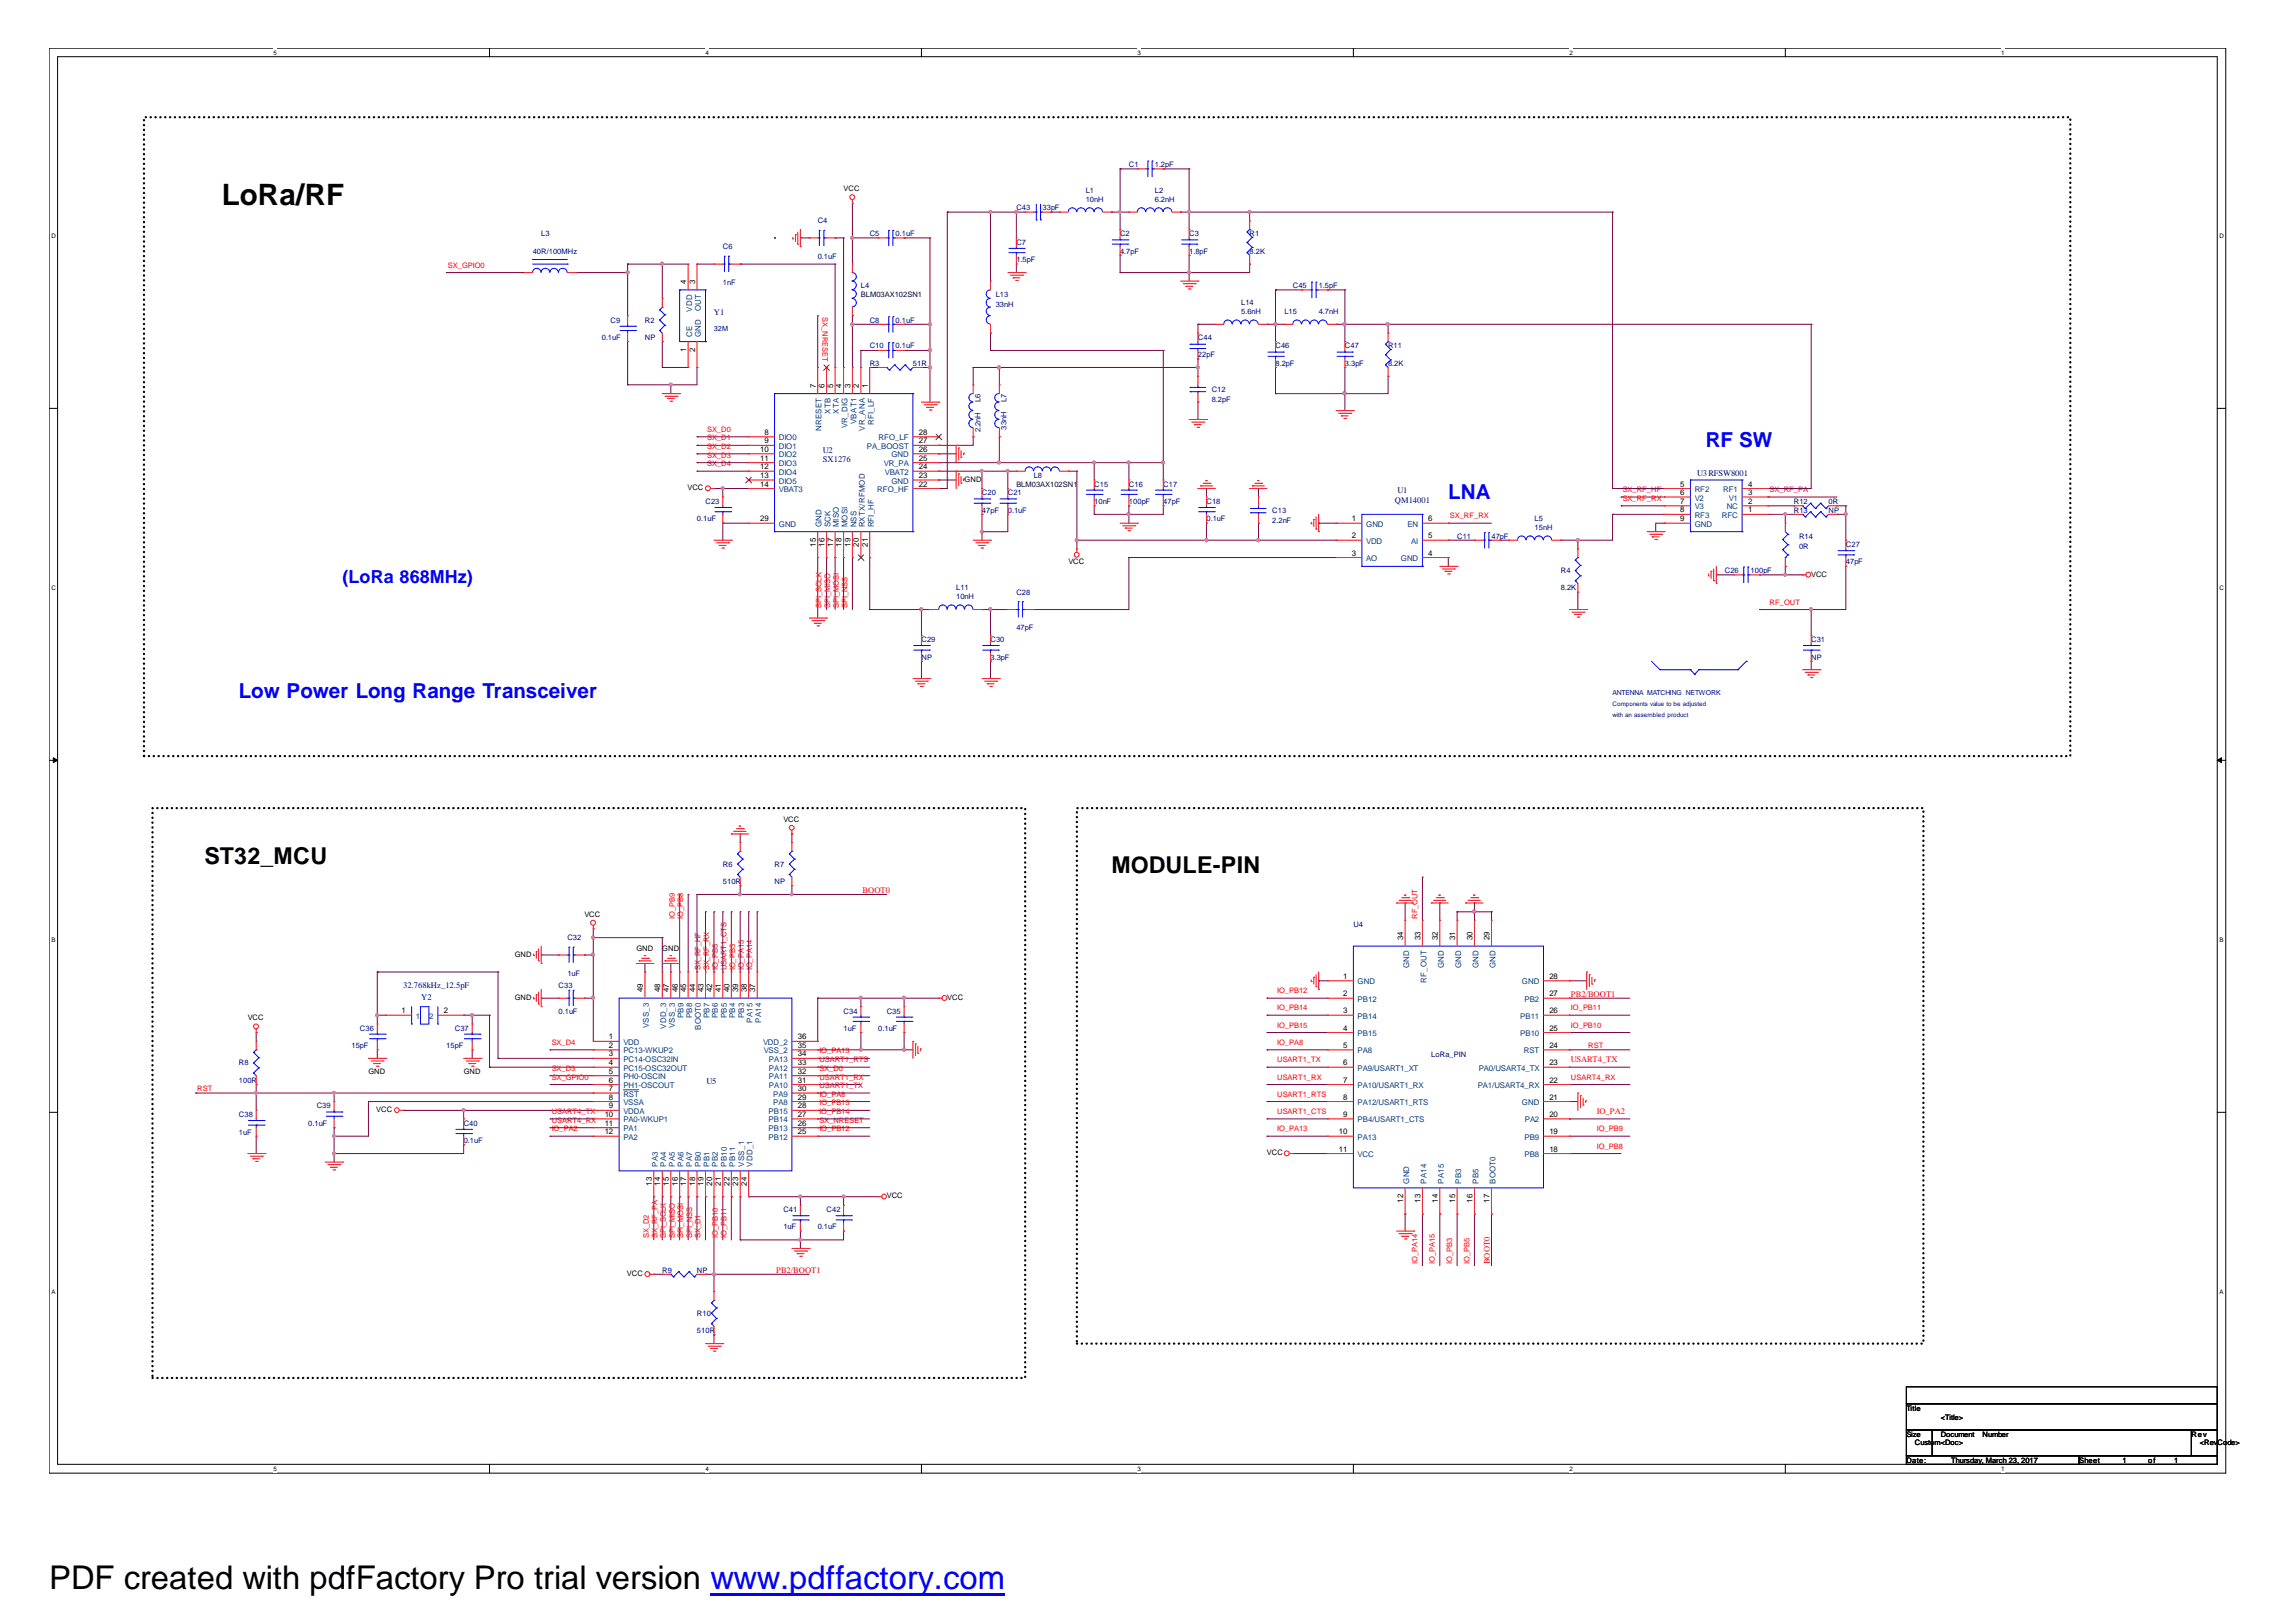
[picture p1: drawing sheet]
<svg xmlns="http://www.w3.org/2000/svg" width="297mm" height="210mm" viewBox="0 0 297 210" stroke-linecap="round" stroke-linejoin="round" font-family="sans-serif">
<defs><g id="words">
<text font-size="4.2" x="6.3" y="205.7">PDF created with pdfFactory Pro trial version www.pdffactory.com</text>
<text font-size="3.8" x="28.7" y="26.5">LoRa/RF</text>
<g font-size="3">
<text x="26.5" y="111.8">ST32_MCU</text>
<text x="143.8" y="112.9">MODULE-PIN</text>
</g>
<g font-size="2.7" fill="#00f">
<text x="220.7" y="57.8">RF SW</text>
<text x="187.4" y="64.6">LNA</text>
<text x="30.9" y="90.3">Low Power Long Range Transceiver</text>
</g>
<text font-size="2.3" fill="#00f" x="44.3" y="75.5">(LoRa 868MHz)</text>
<g font-size="1.1" fill="#000080">
<text x="92.4" y="40.7">Y1</text>
<text x="106.5" y="58.6">U2</text>
<text x="106.5" y="59.8">SX1276</text>
<text x="180.5" y="65.1">QM14001</text>
<text x="180.8" y="63.9">U1</text>
<text x="219.6" y="61.6">U3RFSW8001</text>
<text x="52.2" y="127.9">32.768kHz_12.5pF</text>
<text x="54.5" y="129.5">Y2</text>
<text x="91.4" y="140.3">U5</text>
</g>
<g font-size="1.1" fill="#f00">
<text x="111.6" y="115.5">BOOT0</text>
<text x="203.2" y="129">PB2/BOOT1</text>
<text x="203.2" y="137.5">USART4_TX</text>
<text x="206.6" y="144.2">IO_PA2</text>
<text x="100.4" y="164.7">PB2/BOOT1</text>
<text x="192.7" y="163.6" transform="rotate(-90 192.7 163.6)">BOOT0</text>
</g>
<g font-size="1" fill="#000080">
<text x="146" y="21.6">C1</text>
<text x="149.4" y="21.6">1.2pF</text>
<text x="105.8" y="28.9">C4</text>
<text x="131.5" y="27.2">C43</text>
<text x="134.9" y="27.2">33pF</text>
<text x="140.5" y="25">L1</text>
<text x="140.5" y="26.1">10nH</text>
<text x="149.4" y="25">L2</text>
<text x="149.4" y="26.1">6.2nH</text>
<text x="68.9" y="32.8">40R/100MHz</text>
<text x="70" y="30.6">L3</text>
<text x="93.5" y="32.3">C6</text>
<text x="105.8" y="33.5">0.1uF</text>
<text x="112.5" y="30.6">C5</text>
<text x="115.9" y="30.6">0.1uF</text>
<text x="131.5" y="31.7">C7</text>
<text x="131.5" y="33.9">1.5pF</text>
<text x="144.9" y="30.6">C2</text>
<text x="144.9" y="32.8">4.7pF</text>
<text x="153.8" y="30.6">C3</text>
<text x="153.8" y="32.8">1.8pF</text>
<text x="161.7" y="30.6">R1</text>
<text x="161.7" y="32.8">8.2K</text>
<text x="79" y="41.8">C9</text>
<text x="83.4" y="41.8">R2</text>
<text x="93.5" y="36.8">1nF</text>
<text x="111.4" y="37.3">L4</text>
<text x="112.5" y="41.8">C8</text>
<text x="115.9" y="41.8">0.1uF</text>
<text x="128.8" y="38.4">L13</text>
<text x="128.8" y="39.7">33nH</text>
<text x="160.6" y="39.5">L14</text>
<text x="160.6" y="40.7">5.6nH</text>
<text x="166.2" y="40.7">L15</text>
<text x="167.3" y="37.3">C45</text>
<text x="170.6" y="37.3">1.5pF</text>
<text x="170.6" y="40.7">4.7nH</text>
<text x="77.9" y="44">0.1uF</text>
<text x="83.4" y="44">NP</text>
<text x="112.5" y="47.3">R3</text>
<text x="112.5" y="45.1">C10</text>
<text x="115.9" y="45.1">0.1uF</text>
<text x="118.1" y="47.3">51R</text>
<text x="155" y="44">C44</text>
<text x="155" y="46.2">22pF</text>
<text x="165" y="45.1">C46</text>
<text x="165" y="47.3">8.2pF</text>
<text x="174" y="45.1">C47</text>
<text x="174" y="47.3">3.3pF</text>
<text x="179.6" y="45.1">R11</text>
<text x="179.6" y="47.3">8.2K</text>
<text x="126.8" y="52" transform="rotate(-90 126.8 52)">L6</text>
<text x="130.2" y="52" transform="rotate(-90 130.2 52)">L7</text>
<text x="156.8" y="50.7">C12</text>
<text x="156.8" y="52">8.2pF</text>
<text x="126.8" y="55.9" transform="rotate(-90 126.8 55.9)">2.2nH</text>
<text x="130.2" y="55.6" transform="rotate(-90 130.2 55.6)">33nH</text>
<text x="91.3" y="65.2">C23</text>
<text x="127" y="64.1">C20</text>
<text x="130.4" y="64.1">C21</text>
<text x="133.7" y="61.9">L8</text>
<text x="141.6" y="63">C15</text>
<text x="141.6" y="65.2">10nF</text>
<text x="146" y="63">C16</text>
<text x="146" y="65.2">100pF</text>
<text x="150.5" y="63">C17</text>
<text x="150.5" y="65.2">47pF</text>
<text x="156.1" y="65.2">C18</text>
<text x="232.1" y="65.2">R12</text>
<text x="236.6" y="65.2">0R</text>
<text x="90.2" y="67.5">0.1uF</text>
<text x="127" y="66.4">47pF</text>
<text x="130.4" y="66.4">0.1uF</text>
<text x="156.1" y="67.5">0.1uF</text>
<text x="164.6" y="66.4">C13</text>
<text x="164.6" y="67.7">2.2nF</text>
<text x="188.5" y="69.7">C11</text>
<text x="193" y="69.7">47pF</text>
<text x="198.5" y="67.5">L5</text>
<text x="198.5" y="68.6">15nH</text>
<text x="232.1" y="66.4">R13</text>
<text x="232.7" y="69.7">R14</text>
<text x="232.7" y="71">0R</text>
<text x="236.6" y="66.4">NP</text>
<text x="238.8" y="70.8">C27</text>
<text x="123.7" y="76.4">L11</text>
<text x="123.7" y="77.5">10nH</text>
<text x="131.5" y="77">C28</text>
<text x="201.9" y="74.2">R4</text>
<text x="201.9" y="76.4">8.2K</text>
<text x="223.1" y="74.2">C26</text>
<text x="226.5" y="74.2">100pF</text>
<text x="238.8" y="73">47pF</text>
<text x="119.2" y="83.1">C29</text>
<text x="128.1" y="83.1">C30</text>
<text x="131.5" y="81.5">47pF</text>
<text x="234.3" y="83.1">C31</text>
<text x="119.2" y="85.4">NP</text>
<text x="128.1" y="85.4">3.3pF</text>
<text x="234.3" y="85.4">NP</text>
<text x="93.5" y="112.2">R6</text>
<text x="100.2" y="112.2">R7</text>
<text x="93.5" y="114.4">510R</text>
<text x="100.2" y="114.4">NP</text>
<text x="175.1" y="120">U4</text>
<text x="73.4" y="121.7">C32</text>
<text x="72.3" y="127.8">C33</text>
<text x="72.3" y="131.2">0.1uF</text>
<text x="73.4" y="126.3">1uF</text>
<text x="109.1" y="131.2">C34</text>
<text x="114.7" y="131.2">C35</text>
<text x="30.9" y="137.9">R8</text>
<text x="45.5" y="135.7">15pF</text>
<text x="46.6" y="133.4">C36</text>
<text x="57.7" y="135.7">15pF</text>
<text x="58.8" y="133.4">C37</text>
<text x="109.1" y="133.4">1uF</text>
<text x="113.6" y="133.4">0.1uF</text>
<text x="185.2" y="136.8">LoRa_PIN</text>
<text x="30.9" y="140.1">100R</text>
<text x="41" y="143.4">C39</text>
<text x="30.9" y="144.6">C38</text>
<text x="30.9" y="146.8">1uF</text>
<text x="39.9" y="145.7">0.1uF</text>
<text x="60" y="145.7">C40</text>
<text x="60" y="147.9">0.1uF</text>
<text x="101.3" y="156.9">C41</text>
<text x="101.3" y="159.1">1uF</text>
<text x="105.8" y="159.1">0.1uF</text>
<text x="106.9" y="156.9">C42</text>
<text x="85.7" y="164.7">R9</text>
<text x="90.2" y="164.7">NP</text>
<text x="90.2" y="170.3">R10</text>
<text x="90.2" y="172.5">510R</text>
</g>
<g font-size="1">
<text x="109.1" y="24.8">VCC</text>
<text x="88.8" y="36.8" transform="rotate(-90 88.8 36.8)">4</text>
<text x="89.9" y="36.8" transform="rotate(-90 89.9 36.8)">3</text>
<text x="88.8" y="45.6" transform="rotate(-90 88.8 45.6)">1</text>
<text x="89.9" y="45.6" transform="rotate(-90 89.9 45.6)">2</text>
<text x="105.5" y="50.2" transform="rotate(-90 105.5 50.2)">7</text>
<text x="106.7" y="50.2" transform="rotate(-90 106.7 50.2)">6</text>
<text x="107.8" y="50.2" transform="rotate(-90 107.8 50.2)">5</text>
<text x="108.9" y="50.2" transform="rotate(-90 108.9 50.2)">4</text>
<text x="110" y="50.2" transform="rotate(-90 110 50.2)">3</text>
<text x="111.1" y="50.2" transform="rotate(-90 111.1 50.2)">2</text>
<text x="112.3" y="50.2" transform="rotate(-90 112.3 50.2)">1</text>
<text x="98.3" y="58.5">10</text>
<text x="98.3" y="59.6">11</text>
<text x="98.9" y="56.3">8</text>
<text x="98.9" y="57.4">9</text>
<text x="118.9" y="59.6">25</text>
<text x="118.9" y="58.5">26</text>
<text x="118.9" y="57.4">27</text>
<text x="118.9" y="56.3">28</text>
<text x="88.9" y="63.4">VCC</text>
<text x="98.3" y="60.7">12</text>
<text x="98.3" y="61.9">13</text>
<text x="98.3" y="63">14</text>
<text x="118.9" y="63">22</text>
<text x="118.9" y="61.9">23</text>
<text x="118.9" y="60.7">24</text>
<text x="124.8" y="62.3">GND</text>
<text x="217.4" y="63">5</text>
<text x="217.4" y="64.1">6</text>
<text x="217.4" y="65.2">7</text>
<text x="226.1" y="65.2">2</text>
<text x="226.1" y="63">4</text>
<text x="226.1" y="64.1">3</text>
<text x="98.3" y="67.5">29</text>
<text x="105.5" y="70.8" transform="rotate(-90 105.5 70.8)">15</text>
<text x="106.7" y="70.8" transform="rotate(-90 106.7 70.8)">16</text>
<text x="107.8" y="70.8" transform="rotate(-90 107.8 70.8)">17</text>
<text x="108.9" y="70.8" transform="rotate(-90 108.9 70.8)">18</text>
<text x="110" y="70.8" transform="rotate(-90 110 70.8)">19</text>
<text x="111.1" y="70.8" transform="rotate(-90 111.1 70.8)">20</text>
<text x="112.3" y="70.8" transform="rotate(-90 112.3 70.8)">21</text>
<text x="174.9" y="67.5">1</text>
<text x="174.9" y="69.7">2</text>
<text x="174.9" y="71.9">3</text>
<text x="184.8" y="67.5">6</text>
<text x="184.8" y="69.7">5</text>
<text x="184.8" y="71.9">4</text>
<text x="217.4" y="66.3">8</text>
<text x="217.4" y="67.5">9</text>
<text x="226.1" y="66.3">1</text>
<text x="138.2" y="73">VCC</text>
<text x="234.3" y="74.6">VCC</text>
<text x="101.3" y="106.4">VCC</text>
<text x="75.6" y="118.6">VCC</text>
<text x="66.6" y="123.8">GND</text>
<text x="82.3" y="123.1">GND</text>
<text x="85.7" y="123.1">GND</text>
<text x="181.5" y="121.7" transform="rotate(-90 181.5 121.7)">34</text>
<text x="183.8" y="121.7" transform="rotate(-90 183.8 121.7)">33</text>
<text x="186" y="121.7" transform="rotate(-90 186 121.7)">32</text>
<text x="188.3" y="121.7" transform="rotate(-90 188.3 121.7)">31</text>
<text x="190.5" y="121.7" transform="rotate(-90 190.5 121.7)">30</text>
<text x="192.7" y="121.7" transform="rotate(-90 192.7 121.7)">29</text>
<text x="51.9" y="131.1">1</text>
<text x="57.4" y="131.1">2</text>
<text x="66.6" y="129.4">GND</text>
<text x="83.2" y="128.4" transform="rotate(-90 83.2 128.4)">49</text>
<text x="85.4" y="128.4" transform="rotate(-90 85.4 128.4)">48</text>
<text x="86.5" y="128.4" transform="rotate(-90 86.5 128.4)">47</text>
<text x="87.7" y="128.4" transform="rotate(-90 87.7 128.4)">46</text>
<text x="88.8" y="128.4" transform="rotate(-90 88.8 128.4)">45</text>
<text x="89.9" y="128.4" transform="rotate(-90 89.9 128.4)">44</text>
<text x="91" y="128.4" transform="rotate(-90 91 128.4)">43</text>
<text x="92.1" y="128.4" transform="rotate(-90 92.1 128.4)">42</text>
<text x="93.3" y="128.4" transform="rotate(-90 93.3 128.4)">41</text>
<text x="94.4" y="128.4" transform="rotate(-90 94.4 128.4)">40</text>
<text x="95.5" y="128.4" transform="rotate(-90 95.5 128.4)">39</text>
<text x="96.6" y="128.4" transform="rotate(-90 96.6 128.4)">38</text>
<text x="97.7" y="128.4" transform="rotate(-90 97.7 128.4)">37</text>
<text x="122.6" y="129.4">VCC</text>
<text x="173.8" y="128.9">2</text>
<text x="173.8" y="131.1">3</text>
<text x="173.8" y="126.7">1</text>
<text x="200.4" y="126.7">28</text>
<text x="200.4" y="131.1">26</text>
<text x="200.4" y="128.9">27</text>
<text x="32" y="132.1">VCC</text>
<text x="78.8" y="134.5">1</text>
<text x="78.8" y="135.6">2</text>
<text x="78.8" y="136.7">3</text>
<text x="78.8" y="137.9">4</text>
<text x="103.2" y="137.9">33</text>
<text x="103.2" y="136.7">34</text>
<text x="103.2" y="135.6">35</text>
<text x="103.2" y="134.5">36</text>
<text x="173.8" y="133.4">4</text>
<text x="173.8" y="135.6">5</text>
<text x="173.8" y="137.9">6</text>
<text x="200.4" y="137.9">23</text>
<text x="200.4" y="135.6">24</text>
<text x="200.4" y="133.4">25</text>
<text x="47.7" y="139">GND</text>
<text x="48.7" y="143.9">VCC</text>
<text x="60" y="139">GND</text>
<text x="78.8" y="139">5</text>
<text x="78.8" y="140.1">6</text>
<text x="78.8" y="141.2">7</text>
<text x="78.8" y="142.3">8</text>
<text x="78.8" y="143.4">9</text>
<text x="103.2" y="143.4">28</text>
<text x="103.2" y="142.3">29</text>
<text x="103.2" y="141.2">30</text>
<text x="103.2" y="140.1">31</text>
<text x="103.2" y="139">32</text>
<text x="173.8" y="140.1">7</text>
<text x="173.8" y="142.3">8</text>
<text x="200.4" y="140.1">22</text>
<text x="200.4" y="142.3">21</text>
<text x="78.2" y="144.5">10</text>
<text x="78.2" y="145.7">11</text>
<text x="78.2" y="146.8">12</text>
<text x="103.2" y="146.8">25</text>
<text x="103.2" y="145.7">26</text>
<text x="103.2" y="144.5">27</text>
<text x="163.9" y="149.5">VCC</text>
<text x="173.2" y="146.8">10</text>
<text x="173.2" y="149">11</text>
<text x="173.8" y="144.5">9</text>
<text x="200.4" y="149">18</text>
<text x="200.4" y="146.8">19</text>
<text x="200.4" y="144.5">20</text>
<text x="84.3" y="153.5" transform="rotate(-90 84.3 153.5)">13</text>
<text x="85.4" y="153.5" transform="rotate(-90 85.4 153.5)">14</text>
<text x="86.5" y="153.5" transform="rotate(-90 86.5 153.5)">15</text>
<text x="87.7" y="153.5" transform="rotate(-90 87.7 153.5)">16</text>
<text x="88.8" y="153.5" transform="rotate(-90 88.8 153.5)">17</text>
<text x="89.9" y="153.5" transform="rotate(-90 89.9 153.5)">18</text>
<text x="91" y="153.5" transform="rotate(-90 91 153.5)">19</text>
<text x="92.1" y="153.5" transform="rotate(-90 92.1 153.5)">20</text>
<text x="93.3" y="153.5" transform="rotate(-90 93.3 153.5)">21</text>
<text x="94.4" y="153.5" transform="rotate(-90 94.4 153.5)">22</text>
<text x="95.5" y="153.5" transform="rotate(-90 95.5 153.5)">23</text>
<text x="96.6" y="153.5" transform="rotate(-90 96.6 153.5)">24</text>
<text x="114.7" y="155.1">VCC</text>
<text x="181.5" y="155.7" transform="rotate(-90 181.5 155.7)">12</text>
<text x="183.8" y="155.7" transform="rotate(-90 183.8 155.7)">13</text>
<text x="186" y="155.7" transform="rotate(-90 186 155.7)">14</text>
<text x="188.3" y="155.7" transform="rotate(-90 188.3 155.7)">15</text>
<text x="190.5" y="155.7" transform="rotate(-90 190.5 155.7)">16</text>
<text x="192.7" y="155.7" transform="rotate(-90 192.7 155.7)">17</text>
<text x="81.1" y="165.2">VCC</text>
<text x="246.6" y="182.6">Title</text>
<text x="246.6" y="185.9">Size</text>
<text x="251.1" y="185.9">Document</text>
<text x="251.1" y="183.7">&lt;Title&gt;</text>
<text x="256.5" y="185.9">Number</text>
<text x="283.5" y="185.9">Rev</text>
<text x="246.6" y="189.3">Date:</text>
<text x="247.7" y="187">Custom&lt;Doc&gt;</text>
<text x="252.4" y="189.3">Thursday, March 23, 2017</text>
<text x="269" y="189.3">Sheet</text>
<text x="274.6" y="189.3">1</text>
<text x="277.9" y="189.3">of</text>
<text x="281.3" y="189.3">1</text>
<text x="284.6" y="187">&lt;Rev</text>
<text x="286.9" y="187">Co</text>
<text x="288.2" y="187">de&gt;</text>
</g>
<g font-size="1" fill="#f00">
<text x="58" y="34.6">SX_GPIO0</text>
<text x="106.4" y="41.1" transform="rotate(90 106.4 41.1)">SX_NRESET</text>
<text x="91.5" y="55.9">SX_D0</text>
<text x="91.5" y="57">SX_D1</text>
<text x="91.5" y="58.1">SX_D2</text>
<text x="91.5" y="59.2">SX_D3</text>
<text x="91.5" y="60.3">SX_D4</text>
<text x="209.9" y="63.7">SX_RF_HF</text>
<text x="209.9" y="64.8">SX_RF_RX</text>
<text x="228.9" y="63.7">SX_RF_PA</text>
<text x="187.6" y="67.1">SX_RF_RX</text>
<text x="106.3" y="78.7" transform="rotate(-90 106.3 78.7)">SPI_SCLK</text>
<text x="107.4" y="78.7" transform="rotate(-90 107.4 78.7)">SPI_MISO</text>
<text x="108.5" y="78.7" transform="rotate(-90 108.5 78.7)">SPI_MOSI</text>
<text x="109.6" y="78.7" transform="rotate(-90 109.6 78.7)">SPI_NSS</text>
<text x="228.9" y="78.2">RF_OUT</text>
<text x="87.3" y="118.9" transform="rotate(-90 87.3 118.9)">IO_PB9</text>
<text x="88.4" y="118.9" transform="rotate(-90 88.4 118.9)">IO_PB8</text>
<text x="183.4" y="118.9" transform="rotate(-90 183.4 118.9)">RF_OUT</text>
<text x="90.6" y="125.6" transform="rotate(-90 90.6 125.6)">SX_RF_HF</text>
<text x="91.7" y="125.6" transform="rotate(-90 91.7 125.6)">SX_RF_RX</text>
<text x="92.9" y="125.6" transform="rotate(-90 92.9 125.6)">IO_PB5</text>
<text x="94" y="125.6" transform="rotate(-90 94 125.6)">USART1_CTS</text>
<text x="95.1" y="125.6" transform="rotate(-90 95.1 125.6)">IO_PB3</text>
<text x="96.2" y="125.6" transform="rotate(-90 96.2 125.6)">IO_PA15</text>
<text x="97.3" y="125.6" transform="rotate(-90 97.3 125.6)">IO_PA14</text>
<text x="165.2" y="130.7">IO_PB14</text>
<text x="165.2" y="128.5">IO_PB12</text>
<text x="203.2" y="130.7">IO_PB11</text>
<text x="71.4" y="135.2">SX_D4</text>
<text x="106" y="136.3">IO_PA13</text>
<text x="106" y="137.5">USART1_RTS</text>
<text x="165.2" y="137.5">USART1_TX</text>
<text x="165.2" y="135.2">IO_PA8</text>
<text x="165.2" y="133">IO_PB15</text>
<text x="203.2" y="133">IO_PB10</text>
<text x="205.5" y="135.7">RST</text>
<text x="25.5" y="141.2">RST</text>
<text x="71.4" y="138.6">SX_D3</text>
<text x="71.4" y="139.7">SX_GPIO0</text>
<text x="106" y="138.6">SX_D0</text>
<text x="106" y="141.9">IO_PA8</text>
<text x="106" y="143.1">IO_PB15</text>
<text x="106" y="139.7">USART1_RX</text>
<text x="106" y="140.8">USART1_TX</text>
<text x="165.2" y="139.7">USART1_RX</text>
<text x="165.2" y="141.9">USART1_RTS</text>
<text x="203.2" y="139.7">USART4_RX</text>
<text x="71.4" y="146.4">IO_PA2</text>
<text x="71.4" y="145.3">USART4_RX</text>
<text x="71.4" y="144.2">USART4_TX</text>
<text x="106" y="146.4">IO_PB12</text>
<text x="106" y="145.3">SX_NRESET</text>
<text x="106" y="144.2">IO_PB14</text>
<text x="165.2" y="146.4">IO_PA13</text>
<text x="165.2" y="144.2">USART1_CTS</text>
<text x="206.6" y="146.4">IO_PB9</text>
<text x="206.6" y="148.6">IO_PB8</text>
<text x="83.9" y="160.2" transform="rotate(-90 83.9 160.2)">SX_D2</text>
<text x="85" y="160.2" transform="rotate(-90 85 160.2)">SX_RF_PA</text>
<text x="86.1" y="160.2" transform="rotate(-90 86.1 160.2)">SPI_SCLK</text>
<text x="87.3" y="160.2" transform="rotate(-90 87.3 160.2)">SPI_MISO</text>
<text x="88.4" y="160.2" transform="rotate(-90 88.4 160.2)">SPI_MOSI</text>
<text x="89.5" y="160.2" transform="rotate(-90 89.5 160.2)">SPI_NSS</text>
<text x="90.6" y="160.2" transform="rotate(-90 90.6 160.2)">SX_D1</text>
<text x="92.9" y="160.2" transform="rotate(-90 92.9 160.2)">IO_PB10</text>
<text x="94" y="160.2" transform="rotate(-90 94 160.2)">IO_PB11</text>
<text x="183.4" y="163.6" transform="rotate(-90 183.4 163.6)">IO_PA14</text>
<text x="185.6" y="163.6" transform="rotate(-90 185.6 163.6)">IO_PA15</text>
<text x="187.9" y="163.6" transform="rotate(-90 187.9 163.6)">IO_PB3</text>
<text x="190.1" y="163.6" transform="rotate(-90 190.1 163.6)">IO_PB5</text>
</g>
<g font-size="1" fill="#004080">
<text x="89.5" y="40.3" transform="rotate(-90 89.5 40.3)">VDD</text>
<text x="90.7" y="40.3" transform="rotate(-90 90.7 40.3)">OUT</text>
<text x="89.5" y="43.7" transform="rotate(-90 89.5 43.7)">CE</text>
<text x="90.7" y="43.7" transform="rotate(-90 90.7 43.7)">GND</text>
<text x="107.4" y="53.6" transform="rotate(-90 107.4 53.6)">XTB</text>
<text x="108.5" y="53.6" transform="rotate(-90 108.5 53.6)">XTA</text>
<text x="100.8" y="57">DIO0</text>
<text x="100.8" y="58.1">DIO1</text>
<text x="100.8" y="59.2">DIO2</text>
<text x="106.3" y="55.8" transform="rotate(-90 106.3 55.8)">NRESET</text>
<text x="109.6" y="55.4" transform="rotate(-90 109.6 55.4)">VR_DIG</text>
<text x="110.8" y="54.9" transform="rotate(-90 110.8 54.9)">VBAT1</text>
<text x="111.9" y="55.8" transform="rotate(-90 111.9 55.8)">VR_ANA</text>
<text x="112.1" y="58.1">PA_BOOST</text>
<text x="113" y="55" transform="rotate(-90 113 55)">RFI_LF</text>
<text x="113.7" y="57">RFO_LF</text>
<text x="115.3" y="59.2">GND</text>
<text x="100.8" y="60.3">DIO3</text>
<text x="100.8" y="61.4">DIO4</text>
<text x="100.8" y="62.6">DIO5</text>
<text x="100.8" y="63.7">VBAT3</text>
<text x="113.5" y="63.7">RFO_HF</text>
<text x="114.3" y="60.3">VR_PA</text>
<text x="114.5" y="61.4">VBAT2</text>
<text x="115.3" y="62.6">GND</text>
<text x="219.2" y="63.7">RF2</text>
<text x="219.2" y="64.8">V2</text>
<text x="219.2" y="65.9">V3</text>
<text x="222.9" y="63.7">RF1</text>
<text x="223.4" y="65.9">NC</text>
<text x="223.6" y="64.8">V1</text>
<text x="100.8" y="68.2">GND</text>
<text x="106.3" y="68.3" transform="rotate(-90 106.3 68.3)">GND</text>
<text x="107.4" y="68.3" transform="rotate(-90 107.4 68.3)">SCK</text>
<text x="108.5" y="68.3" transform="rotate(-90 108.5 68.3)">MISO</text>
<text x="109.6" y="68.3" transform="rotate(-90 109.6 68.3)">MOSI</text>
<text x="110.8" y="68.3" transform="rotate(-90 110.8 68.3)">NSS</text>
<text x="111.9" y="68.3" transform="rotate(-90 111.9 68.3)">RXTX/RFMOD</text>
<text x="113" y="68.3" transform="rotate(-90 113 68.3)">RFI_HF</text>
<text x="176.7" y="68.2">GND</text>
<text x="176.7" y="70.4">VDD</text>
<text x="182.1" y="68.2">EN</text>
<text x="182.6" y="70.4">AI</text>
<text x="219.2" y="67">RF3</text>
<text x="219.2" y="68.2">GND</text>
<text x="222.8" y="67">RFC</text>
<text x="176.7" y="72.6">AO</text>
<text x="181.2" y="72.6">GND</text>
<text x="182.3" y="125.3" transform="rotate(-90 182.3 125.3)">GND</text>
<text x="186.8" y="125.3" transform="rotate(-90 186.8 125.3)">GND</text>
<text x="189" y="125.3" transform="rotate(-90 189 125.3)">GND</text>
<text x="191.3" y="125.3" transform="rotate(-90 191.3 125.3)">GND</text>
<text x="193.5" y="125.3" transform="rotate(-90 193.5 125.3)">GND</text>
<text x="53.8" y="131.8">1</text>
<text x="55.5" y="131.8">2</text>
<text x="88.4" y="131.8" transform="rotate(-90 88.4 131.8)">PB9</text>
<text x="89.5" y="131.8" transform="rotate(-90 89.5 131.8)">PB8</text>
<text x="91.8" y="131.8" transform="rotate(-90 91.8 131.8)">PB7</text>
<text x="92.9" y="131.8" transform="rotate(-90 92.9 131.8)">PB6</text>
<text x="94" y="131.8" transform="rotate(-90 94 131.8)">PB5</text>
<text x="95.1" y="131.8" transform="rotate(-90 95.1 131.8)">PB4</text>
<text x="96.3" y="131.8" transform="rotate(-90 96.3 131.8)">PB3</text>
<text x="175.6" y="129.6">PB12</text>
<text x="175.6" y="131.8">PB14</text>
<text x="175.6" y="127.4">GND</text>
<text x="184.5" y="127.2" transform="rotate(-90 184.5 127.2)">RF_OUT</text>
<text x="196.7" y="131.8">PB11</text>
<text x="196.9" y="127.4">GND</text>
<text x="197.2" y="129.6">PB2</text>
<text x="80.6" y="135.2">VDD</text>
<text x="80.6" y="136.3">PC13-WKUP2</text>
<text x="80.6" y="137.4">PC14-OSC32IN</text>
<text x="83.9" y="133.1" transform="rotate(-90 83.9 133.1)">VSS_3</text>
<text x="86.2" y="133.2" transform="rotate(-90 86.2 133.2)">VDD_3</text>
<text x="87.3" y="133.1" transform="rotate(-90 87.3 133.1)">VSS_3</text>
<text x="90.7" y="133.3" transform="rotate(-90 90.7 133.3)">BOOT0</text>
<text x="97.4" y="132.3" transform="rotate(-90 97.4 132.3)">PA15</text>
<text x="98.5" y="132.3" transform="rotate(-90 98.5 132.3)">PA14</text>
<text x="98.7" y="135.2">VDD_2</text>
<text x="98.8" y="136.3">VSS_2</text>
<text x="99.5" y="137.4">PA13</text>
<text x="175.6" y="134.1">PB15</text>
<text x="175.6" y="136.3">PA8</text>
<text x="196.7" y="134.1">PB10</text>
<text x="197.1" y="136.3">RST</text>
<text x="80.6" y="138.6">PC15-OSC32OUT</text>
<text x="80.6" y="139.7">PH0-OSCIN</text>
<text x="80.6" y="140.8">PH1-OSCOUT</text>
<text x="80.6" y="141.9">RST</text>
<text x="80.6" y="143">VSSA</text>
<text x="99.5" y="140.8">PA10</text>
<text x="99.5" y="139.7">PA11</text>
<text x="99.5" y="138.6">PA12</text>
<text x="100" y="143">PA8</text>
<text x="100" y="141.9">PA9</text>
<text x="175.6" y="138.6">PA9/USART1_XT</text>
<text x="175.6" y="140.8">PA10/USART1_RX</text>
<text x="175.6" y="143">PA12/USART1_RTS</text>
<text x="191.2" y="140.8">PA1/USART4_RX</text>
<text x="191.3" y="138.6">PA0/USART4_TX</text>
<text x="196.9" y="143">GND</text>
<text x="80.6" y="144.2">VDDA</text>
<text x="80.6" y="145.3">PA0-WKUP1</text>
<text x="80.6" y="146.4">PA1</text>
<text x="80.6" y="147.5">PA2</text>
<text x="99.4" y="147.5">PB12</text>
<text x="99.4" y="146.4">PB13</text>
<text x="99.4" y="145.3">PB14</text>
<text x="99.4" y="144.2">PB15</text>
<text x="175.6" y="145.3">PB4/USART1_CTS</text>
<text x="175.6" y="147.5">PA13</text>
<text x="175.6" y="149.7">VCC</text>
<text x="197.2" y="149.7">PB8</text>
<text x="197.2" y="147.5">PB9</text>
<text x="197.3" y="145.3">PA2</text>
<text x="85.1" y="151" transform="rotate(-90 85.1 151)">PA3</text>
<text x="86.2" y="151" transform="rotate(-90 86.2 151)">PA4</text>
<text x="87.3" y="151" transform="rotate(-90 87.3 151)">PA5</text>
<text x="88.4" y="151" transform="rotate(-90 88.4 151)">PA6</text>
<text x="89.5" y="151" transform="rotate(-90 89.5 151)">PA7</text>
<text x="90.7" y="151" transform="rotate(-90 90.7 151)">PB0</text>
<text x="91.8" y="151" transform="rotate(-90 91.8 151)">PB1</text>
<text x="92.9" y="151" transform="rotate(-90 92.9 151)">PB2</text>
<text x="94" y="151" transform="rotate(-90 94 151)">PB10</text>
<text x="95.1" y="151" transform="rotate(-90 95.1 151)">PB11</text>
<text x="96.3" y="151" transform="rotate(-90 96.3 151)">VSS_1</text>
<text x="97.4" y="151" transform="rotate(-90 97.4 151)">VDD_1</text>
<text x="182.3" y="153.2" transform="rotate(-90 182.3 153.2)">GND</text>
<text x="184.5" y="153.2" transform="rotate(-90 184.5 153.2)">PA14</text>
<text x="186.8" y="153.2" transform="rotate(-90 186.8 153.2)">PA15</text>
<text x="189" y="153.2" transform="rotate(-90 189 153.2)">PB3</text>
<text x="191.3" y="153.2" transform="rotate(-90 191.3 153.2)">PB5</text>
<text x="193.5" y="153.2" transform="rotate(-90 193.5 153.2)">BOOT0</text>
</g>
<g font-size="1" fill="#000040">
<text x="111.4" y="38.4">BLM03AX102SN1</text>
<text x="131.5" y="63">BLM03AX102SN1</text>
</g>
<g font-size=".9" fill="#000080">
<text x="92.4" y="42.8">32M</text>
<text x="208.6" y="89.9">ANTENNA MATCHING NETWORK</text>
</g>
<g font-size=".8">
<text x="35.4" y="7.1">5</text>
<text x="91.3" y="7.1">4</text>
<text x="147.2" y="7.1">3</text>
<text x="203" y="7.1">2</text>
<text x="258.9" y="7.1">1</text>
<text x="6.6" y="30.8">D</text>
<text x="287.1" y="30.8">D</text>
<text x="6.6" y="76.3">C</text>
<text x="287.1" y="76.3">C</text>
<text x="6.6" y="121.8">B</text>
<text x="287.1" y="121.8">B</text>
<text x="6.6" y="167.4">A</text>
<text x="287.1" y="167.4">A</text>
<text x="35.4" y="190.3">5</text>
<text x="91.3" y="190.3">4</text>
<text x="147.2" y="190.3">3</text>
<text x="203" y="190.3">2</text>
<text x="258.9" y="190.3">1</text>
</g>
<g font-size=".8" fill="#000080">
<text x="208.6" y="92.8">with an assembled product</text>
<text x="208.6" y="91.4">Components value to be adjusted</text>
</g>
</g></defs>
<path d="M6.3 6.2h281.7v184.4h-281.7zM7.5 7.3h279.4v182.2h-279.4z" fill="none" stroke="#000" stroke-width=".13"/>
<g fill="#fff">
<path d="M35.4 6.3h.4v1h-.4z"/>
<path d="M35.4 189.6h.4v.9h-.4z"/>
</g>
<path d="M63.3 6.2v1.1M63.3 189.5v1.1" fill="none" stroke="#000" stroke-width=".13"/>
<g fill="#fff">
<path d="M91.3 6.3h.4v1h-.4z"/>
<path d="M91.3 189.6h.4v.9h-.4z"/>
</g>
<path d="M119.2 6.2v1.1M119.2 189.5v1.1" fill="none" stroke="#000" stroke-width=".13"/>
<g fill="#fff">
<path d="M147.2 6.3h.4v1h-.4z"/>
<path d="M147.2 189.6h.4v.9h-.4z"/>
</g>
<path d="M175.1 6.2v1.1M175.1 189.5v1.1" fill="none" stroke="#000" stroke-width=".13"/>
<g fill="#fff">
<path d="M203 6.3h.5v1h-.5z"/>
<path d="M203 189.6h.5v.9h-.5z"/>
</g>
<path d="M231 6.2v1.1M231 189.5v1.1" fill="none" stroke="#000" stroke-width=".13"/>
<g fill="#fff">
<path d="M258.9 6.3h.4v1h-.4z"/>
<path d="M258.9 189.6h.4v.9h-.4z"/>
<path d="M6.6 30h.6v1h-.6z"/>
<path d="M287.1 30h.6v1h-.6z"/>
<path d="M6.6 75.5h.6v1h-.6z"/>
<path d="M287.1 75.5h.6v1h-.6z"/>
</g>
<path d="M6.3 52.8h1.2M286.9 52.8h1.1" fill="none" stroke="#000" stroke-width=".13"/>
<g fill="#fff">
<path d="M6.6 121.1h.6v.9h-.6z"/>
<path d="M287.1 121.1h.6v.9h-.6z"/>
</g>
<path d="M6.3 98.4h1.2M286.9 98.4h1.1" fill="none" stroke="#000" stroke-width=".13"/>
<g fill="#000" stroke="#000" stroke-width=".13">
<path d="M6.9 98.1l.6 .3-.6 .3z" fill-rule="evenodd"/>
<path d="M286.9 98.4l.5-.3v.6z" fill-rule="evenodd"/>
</g>
<g fill="#fff">
<path d="M6.6 166.6h.5v1h-.5z"/>
<path d="M287.1 166.6h.5v1h-.5z"/>
</g>
<path d="M100.2 30.8h.1M6.3 143.9h1.2M286.9 143.9h1.1M246.6 179.5h40.3v2.2h-40.3zM246.6 181.7h40.3v3.4h-40.3zM246.6 185.1h3.4v3.3h-3.4zM246.6 188.4h22.4v1.1h-22.4zM250 185.1h33.5v3.3h-33.5zM269 188.4h17.9v1.1h-17.9zM283.5 185.1h3.4v3.3h-3.4z" fill="none" stroke="#000" stroke-width=".13"/>
<g fill="none" stroke="#00f" stroke-width=".13">
<path d="M68.9 35.2a.53 .53 0 0 1 .5-.5 .53 .53 0 0 1 .6 .5M68.9 33.6h.1M68.9 34.2h4.5M68.9 33.6h4.5M70 35.2a.55 .55 0 0 1 .6-.5 .55 .55 0 0 1 .5 .5M71.2 35.2a.53 .53 0 0 1 .5-.5 .53 .53 0 0 1 .5 .5M72.3 35.2a.55 .55 0 0 1 .5-.5 .55 .55 0 0 1 .6 .5M73.4 34.2h.1M85.7 39.8h.1M85.7 39.8l-.4 .3M87.9 37.5h.1M87.9 37.5h3.4"/>
<path d="M87.9 37.5v6.7h3.4M91.3 37.5h.1M91.3 37.5v6.7M93.5 34.2h.2M93.7 34.2h.1M93.7 33.2h.1M93.7 33.2v2M94.3 33.2h.1M94.3 34.2h.1M94.3 34.2h.3M94.3 33.2v2M105.8 30.8h.2"/>
<path d="M106 30.8h.1M106 29.8h.1M106 29.8v2M106.6 29.8h.1M106.6 30.8h.1M106.6 30.8h.3M106.6 29.8v2M110.2 35.3a.53 .53 0 0 1 .6 .5 .53 .53 0 0 1-.6 .5M110.2 36.4a.55 .55 0 0 1 .6 .5 .55 .55 0 0 1-.6 .6M110.2 37.5a.53 .53 0 0 1 .6 .6 .53 .53 0 0 1-.6 .5M110.2 38.6a.55 .55 0 0 1 .6 .6 .55 .55 0 0 1-.6 .5M114.7 30.8h.3"/>
<path d="M115 30.8h.1M115 29.8h.1M115 29.8v2M115.5 29.8h.1M115.5 30.8h.1M115.5 29.8v2M115.5 30.8h.4M128.1 39.8a.53 .53 0 0 0-.5 .5 .53 .53 0 0 0 .5 .5M128.1 38.6a.55 .55 0 0 0-.5 .6 .55 .55 0 0 0 .5 .5M128.1 37.5a.53 .53 0 0 0-.5 .6 .53 .53 0 0 0 .5 .5M130.5 32.7h2M130.5 32.1h2"/>
<path d="M131.5 32.1h.1M131.5 32.7h.1M131.5 31.9v.2M131.5 32.7v.3M132.5 32.7h.1M132.5 32.1h.1M133.7 27.4h.4M134.1 28.5h.1M134.1 27.4h.1M134.1 26.4v2.1M134.6 27.4h.1M134.6 28.5h.1"/>
<path d="M134.6 27.4h.3M134.6 26.4v2.1M138.2 27.4a.53 .53 0 0 1 .5-.5 .53 .53 0 0 1 .6 .5M139.3 27.4a.55 .55 0 0 1 .6-.5 .55 .55 0 0 1 .5 .5M140.5 27.4a.53 .53 0 0 1 .5-.5 .53 .53 0 0 1 .5 .5M141.6 27.4a.53 .53 0 0 1 .5-.5 .53 .53 0 0 1 .5 .5M143.9 31.6h2M143.9 31h2M144.9 31h.1M144.9 31.6h.1M144.9 30.8v.2M144.9 31.6v.3"/>
<path d="M145.9 31.6h.1M145.9 31h.1M147.2 27.4a.53 .53 0 0 1 .5-.5 .53 .53 0 0 1 .5 .5M148.3 27.4a.55 .55 0 0 1 .5-.5 .55 .55 0 0 1 .6 .5M148.3 21.9h.2M148.5 21.9h.1M148.5 20.8h.1M148.5 20.8v2.1M149.1 20.8h.1M149.1 21.9h.1M149.1 21.9h.3M149.1 20.8v2.1"/>
<path d="M149.4 27.4a.53 .53 0 0 1 .5-.5 .53 .53 0 0 1 .6 .5M150.5 27.4a.55 .55 0 0 1 .5-.5 .55 .55 0 0 1 .6 .5M152.9 31.6h2M152.9 31h2M153.8 31h.1M153.8 31.6h.1M153.8 30.8v.2M153.8 31.6v.3M154.9 31.6h.1M154.9 31h.1M161.3 32.7h.1M161.3 31.4h.1"/>
<path d="M161.3 30h.1M161.3 32.7l.4 .3M161.3 31.4l.7 .6M161.3 30l.7 .7M161.7 29.7h.1M161.7 29.7l-.4 .3M162 32h.1M162 30.7h.1M162 32l-.7 .7M162 30.7l-.7 .7M169.5 37.5h.2M169.7 37.5h.1"/>
<path d="M169.7 36.5h.1M169.7 36.5v2M170.3 36.5h.1M170.3 37.5h.1M170.3 37.5h.3M170.3 36.5v2M80.2 42.8h2M80.2 42.2h2M81.2 42.2h.1M81.2 42.8h.1M81.2 42v.2M81.2 42.8v.3"/>
<path d="M82.2 42.8h.1M82.2 42.2h.1M85.3 42.8h.1M85.3 41.4h.1M85.3 40.1h.1M85.3 42.8l.4 .3M85.3 41.4l.7 .7M85.3 40.1l.7 .6M86 42.1h.1M86 40.7h.1M86 42.1l-.7 .7M86 40.7l-.7 .7"/>
<path d="M91.3 44.2h.1M100.2 50.9h.1M100.2 50.9h17.9M100.2 50.9v17.9M114.7 47.6h.1M114.7 47.6l.4 .3M114.7 42h.3M114.7 45.4h.3M115 42h.1M115 41h.1M115 45.4h.1M115 44.3h.1"/>
<path d="M115 41v2M115 44.3v2M115.1 47.9h.1M115.5 41h.1M115.5 42h.1M115.5 44.3h.1M115.5 45.4h.1M115.5 42h.4M115.5 41v2M115.5 44.3v2M115.5 45.4h.4M115.7 47.2h.1"/>
<path d="M115.7 47.2l.7 .7M115.7 47.2l-.6 .7M116.4 47.9h.1M117.1 47.2h.1M117.1 47.2l.7 .7M117.1 47.2l-.7 .7M117.8 47.9h.1M118.1 50.9h.1M118.1 50.9v17.9M118.1 47.6l-.3 .3M125.9 54.3a.53 .53 0 0 0-.6 .5 .53 .53 0 0 0 .6 .5M125.9 53.1a.55 .55 0 0 0-.6 .6 .55 .55 0 0 0 .6 .5"/>
<path d="M125.9 52a.53 .53 0 0 0-.6 .6 .53 .53 0 0 0 .6 .5M125.9 50.9a.53 .53 0 0 0-.6 .6 .53 .53 0 0 0 .6 .5M128.1 40.9a.53 .53 0 0 0-.5 .5 .53 .53 0 0 0 .5 .5M129.2 54.3a.53 .53 0 0 0-.5 .5 .53 .53 0 0 0 .5 .5M129.2 53.1a.55 .55 0 0 0-.5 .6 .55 .55 0 0 0 .5 .5M129.2 52a.53 .53 0 0 0-.5 .6 .53 .53 0 0 0 .5 .5M129.2 50.9a.53 .53 0 0 0-.5 .6 .53 .53 0 0 0 .5 .5M154 44.5h.1M154 45.1h.1M154 50.1h.1M154 50.7h.1M154 44.5h2"/>
<path d="M154 45.1h2M154 50.1h2M154 50.7h2M155 45.1h.1M155 44.5h.1M155 50.7h.1M155 50.1h.1M155 44.2v.3M155 45.1v.3M155 49.8v.3M155 50.7v.2M158.3 41.9a.53 .53 0 0 1 .6-.5 .53 .53 0 0 1 .5 .5"/>
<path d="M159.4 41.9a.55 .55 0 0 1 .6-.5 .55 .55 0 0 1 .5 .5M160.6 41.9a.53 .53 0 0 1 .5-.5 .53 .53 0 0 1 .5 .5M161.7 41.9a.55 .55 0 0 1 .5-.5 .55 .55 0 0 1 .6 .5M164 46.1h2M164 45.6h2M165 45.6h.1M165 46.1h.1M165 45.4v.2M165 46.1v.4M166 46.1h.1M166 45.6h.1M167.3 41.9a.55 .55 0 0 1 .5-.5 .55 .55 0 0 1 .6 .5"/>
<path d="M168.4 41.9a.53 .53 0 0 1 .5-.5 .53 .53 0 0 1 .6 .5M169.5 41.9a.53 .53 0 0 1 .5-.5 .53 .53 0 0 1 .6 .5M170.6 41.9a.55 .55 0 0 1 .6-.5 .55 .55 0 0 1 .5 .5M173 46.1h2M173 45.6h2M174 45.6h.1M174 46.1h.1M174 45.4v.2M174 46.1v.4M175 46.1h.1M175 45.6h.1M179.2 47.2h.1"/>
<path d="M179.2 45.9h.1M179.2 44.5h.1M179.2 47.2l.4 .4M179.2 45.9l.7 .7M179.2 44.5l.7 .7M179.6 44.2h.1M179.6 44.2l-.4 .3M179.9 46.6h.1M179.9 45.2h.1M179.9 46.6l-.7 .6M179.9 45.2l-.7 .7M92.5 66.2h2"/>
<path d="M92.5 65.7h2M93.5 65.7h.1M93.5 66.2h.1M93.5 65.5v.2M93.5 66.2v.4M94.5 66.2h.1M94.5 65.7h.1M100.2 68.8h.1M100.2 68.8h17.9M118.1 68.8h.1M121.5 78.8a.53 .53 0 0 1 .5-.5 .53 .53 0 0 1 .5 .5M122.6 78.8a.55 .55 0 0 1 .5-.5 .55 .55 0 0 1 .6 .5"/>
<path d="M123.7 78.8a.53 .53 0 0 1 .5-.5 .53 .53 0 0 1 .6 .5M124.8 78.8a.53 .53 0 0 1 .5-.5 .53 .53 0 0 1 .6 .5M126 65.1h2.1M126 64.6h2.1M127 64.6h.1M127 65.1h.1M127 64.3v.3M127 65.1v.4M128.1 65.1h.1M128.1 64.6h.1M129.4 65.1h2M129.4 64.6h2"/>
<path d="M130.4 64.6h.1M130.4 65.1h.1M130.4 64.3v.3M130.4 65.1v.4M131.4 65.1h.1M131.4 64.6h.1M131.5 78.9h.2M131.7 78.9h.1M131.7 77.9h.1M131.7 77.9v2M132.3 77.9h.1M132.3 78.9h.1"/>
<path d="M132.3 78.9h.3M132.3 77.9v2M132.6 60.9a.53 .53 0 0 1 .6-.5 .53 .53 0 0 1 .5 .5M133.7 60.9a.55 .55 0 0 1 .6-.5 .55 .55 0 0 1 .5 .5M134.9 60.9a.53 .53 0 0 1 .5-.5 .53 .53 0 0 1 .5 .5M136 60.9a.53 .53 0 0 1 .5-.5 .53 .53 0 0 1 .5 .5M140.5 64h2.1M140.5 63.4h2.1M141.6 63.4h.1M141.6 64h.1M141.6 63.2v.2M141.6 64v.3"/>
<path d="M142.6 64h.1M142.6 63.4h.1M145 64h2M145 63.4h2M146 63.4h.1M146 64h.1M146 63.2v.2M146 64v.3M147 64h.1M147 63.4h.1M149.5 64h2M149.5 63.4h2"/>
<path d="M150.5 63.4h.1M150.5 64h.1M150.5 63.2v.2M150.5 64v.3M151.5 64h.1M151.5 63.4h.1M155.1 66.2h2M155.1 65.7h2M156.1 65.7h.1M156.1 66.2h.1M156.1 65.5v.2M156.1 66.2v.4"/>
<path d="M157.1 66.2h.1M157.1 65.7h.1M161.8 65.8h.1M161.8 66.4h.1M161.8 65.8h2M161.8 66.4h2M162.8 66.4h.1M162.8 65.8h.1M162.8 65.5v.3M162.8 66.4v.2M176.2 73.3h.1M176.2 73.3h7.8"/>
<path d="M184 66.6h.1M184 73.3h.1M184 66.6h-7.8v6.7M184 66.6v6.7M191.9 69.9h.2M192.1 69.9h.1M192.1 68.9h.1M192.1 68.9v2M192.6 68.9h.1M192.6 69.9h.1M192.6 69.9h.4M192.6 68.9v2"/>
<path d="M196.3 69.9a.53 .53 0 0 1 .6-.5 .53 .53 0 0 1 .5 .5M197.4 69.9a.53 .53 0 0 1 .6-.5 .53 .53 0 0 1 .5 .5M198.5 69.9a.55 .55 0 0 1 .6-.5 .55 .55 0 0 1 .5 .5M199.7 69.9a.53 .53 0 0 1 .5-.5 .53 .53 0 0 1 .5 .5M203.8 75.2h.1M203.8 73.8h.1M203.8 72.5h.1M203.8 75.2l.3 .3M203.8 73.8l.7 .7M203.8 72.5l.7 .7M204.1 72.2h.1M204.1 72.2l-.3 .3"/>
<path d="M204.5 74.5h.1M204.5 73.2h.1M204.5 74.5l-.7 .7M204.5 73.2l-.7 .6M218.7 62.1h.1M218.7 68.8h.1M218.7 68.8h6.7M218.7 62.1h6.7M218.7 62.1v6.7M225.4 68.8h.1M225.4 62.1h.1M225.4 62.1v6.7"/>
<path d="M225.4 74.4h.2M225.6 74.4h.1M225.6 73.4h.1M225.6 73.4v2M226.1 73.4h.1M226.1 74.4h.1M226.1 74.4h.4M226.1 73.4v2M230.6 69.8h.1M230.6 71.1h.1M230.6 69.8l.7 .7M230.6 71.1l.7 .7"/>
<path d="M231 72.2h.1M231 68.8l.3 .3M231.3 69.1h.1M231.3 70.5h.1M231.3 71.8h.1M231.3 69.1l-.7 .7M231.3 70.5l-.7 .6M231.3 71.8l-.3 .4M233.2 66.6h.1M233.2 65.5h.1M233.2 66.6l.4 .3M233.2 65.5l.4 .3"/>
<path d="M233.6 66.9h.1M233.6 65.8h.1M234.2 66.2h.1M234.2 65.1h.1M234.2 66.2l-.6 .7M234.2 66.2l.7 .7M234.2 65.1l.7 .7M234.2 65.1l-.6 .7M234.9 66.9h.1M234.9 65.8h.1M235.5 66.2h.1M235.5 65.1h.1"/>
<path d="M235.5 66.2l.7 .7M235.5 66.2l-.6 .7M235.5 65.1l.7 .7M235.5 65.1l-.6 .7M236.2 66.9h.1M236.2 65.8h.1M236.6 66.6l-.4 .3M236.6 65.5l-.4 .3M237.8 71.8h2M237.8 71.3h2M238.8 71.3h.1M238.8 71.8h.1"/>
<path d="M238.8 71v.3M238.8 71.8v.4M239.8 71.8h.1M239.8 71.3h.1M118.2 84.1h2M118.2 83.5h2M119.2 83.5h.1M119.2 84.1h.1M119.2 83.3v.2M119.2 84.1v.4M120.2 84.1h.1M120.2 83.5h.1"/>
<path d="M127.1 84.1h2.1M127.1 83.5h2.1M128.1 83.5h.1M128.1 84.1h.1M128.1 83.3v.2M128.1 84.1v.4M129.2 84.1h.1M129.2 83.5h.1M213.7 85.6l1.1 1.1M214.8 86.7h.1M214.8 86.7h3.9M218.7 86.7h.1"/>
<path d="M218.7 86.7l.5 .6M219.2 87.3h.1M219.8 86.7h.1M219.8 86.7h5M219.8 86.7l-.6 .6M224.8 86.7h.1M225.9 85.6h.1M225.9 85.6l-1.1 1.1M233.3 84.1h2M233.3 83.5h2M234.3 83.5h.1M234.3 84.1h.1"/>
<path d="M234.3 83.3v.2M234.3 84.1v.4M235.3 84.1h.1M235.3 83.5h.1M95.4 113.2h.1M95.4 111.8h.1M95.4 110.5h.1M95.4 113.2l.4 .3M95.4 111.8l.7 .7M95.4 110.5l.7 .7M95.8 110.2h.1M95.8 110.2l-.4 .3"/>
<path d="M96.1 112.5h.1M96.1 111.2h.1M96.1 112.5l-.7 .7M96.1 111.2l-.7 .6M102.1 113.2h.1M102.1 111.8h.1M102.1 110.5h.1M102.1 113.2l.3 .3M102.1 111.8l.7 .7M102.1 110.5l.7 .7M102.4 110.2h.1M102.4 110.2l-.3 .3"/>
<path d="M102.8 112.5h.1M102.8 111.2h.1M102.8 112.5l-.7 .7M102.8 111.2l-.7 .6M32.8 138.9h.1M32.8 137.6h.1M32.8 136.2h.1M32.8 138.9l.3 .3M32.8 137.6l.7 .6M32.8 136.2l.7 .7M33.1 135.9h.1M33.1 135.9l-.3 .3"/>
<path d="M33.5 138.2h.1M33.5 136.9h.1M33.5 138.2l-.7 .7M33.5 136.9l-.7 .7M47.8 134.4h2M47.8 133.8h2M48.8 133.8h.1M48.8 134.4h.1M48.8 133.6v.2M48.8 134.4v.4M49.8 134.4h.1M49.8 133.8h.1"/>
<path d="M53.3 132.5h.1M53.3 130.3v2.2M54.4 130.3h1.1v2.2h-1.1zM56.6 132.5h.1M56.6 130.3v2.2M60.1 134.4h2M60.1 133.8h2M61.1 133.8h.1M61.1 134.4h.1M61.1 133.6v.2M61.1 134.4v.4M62.1 134.4h.1"/>
<path d="M62.1 133.8h.1M73.4 129.2h.2M73.4 123.6h.2M73.6 129.2h.1M73.6 128.2h.1M73.6 123.6h.1M73.6 122.6h.1M73.6 122.6v2M73.6 128.2v1.9M74.2 128.2h.1M74.2 129.2h.1M74.2 122.6h.1"/>
<path d="M74.2 123.6h.1M74.2 129.2h.3M74.2 122.6v2M74.2 128.2v1.9M74.2 123.6h.3M80.1 129.2h22.3v22.3h-22.3zM110.4 132.2h2M110.4 131.6h2M111.4 131.6h.1M111.4 132.2h.1M111.4 131.4v.2M111.4 132.2v.3"/>
<path d="M112.4 132.2h.1M112.4 131.6h.1M116 132.2h2M116 131.6h2M117 131.6h.1M117 132.2h.1M117 131.4v.2M117 132.2v.3M118 132.2h.1M118 131.6h.1M175.1 122.4h24.6v31.3h-24.6zM32.1 145.6h2.1"/>
<path d="M32.1 145h2.1M33.1 145h.1M33.1 145.6h.1M33.1 144.8v.2M33.1 145.6v.3M34.2 145.6h.1M34.2 145h.1M42.2 144.5h2M42.2 143.9h2M43.2 143.9h.1M43.2 144.5h.1M43.2 143.7v.2"/>
<path d="M43.2 144.5v.3M44.2 144.5h.1M44.2 143.9h.1M59 146.7h2M59 146.1h2M60 146.1h.1M60 146.7h.1M60 145.9v.2M60 146.7v.3M61 146.7h.1M61 146.1h.1M102.6 157.9h2"/>
<path d="M102.6 157.3h2M103.5 157.3h.1M103.5 157.9h.1M103.5 157.1v.2M103.5 157.9v.3M104.6 157.9h.1M104.6 157.3h.1M108.2 157.9h2M108.2 157.3h2M109.1 157.3h.1M109.1 157.9h.1M109.1 157.1v.2"/>
<path d="M109.1 157.9v.3M110.2 157.9h.1M110.2 157.3h.1M86.8 164.9h.1M86.8 164.9l.3 .3M87.1 165.2h.1M87.8 164.6h.1M87.8 164.6l.7 .6M87.8 164.6l-.7 .6M88.5 165.2h.1M89.2 164.6h.1M89.2 164.6l.6 .6"/>
<path d="M89.2 164.6l-.7 .6M89.8 165.2h.1M90.2 164.9l-.4 .3M92 171.3h.1M92 169.9h.1M92 168.6h.1M92 171.3l.4 .3M92 169.9l.7 .7M92 168.6l.7 .7M92.4 168.3h.1M92.4 168.3l-.4 .3M92.7 170.6h.1"/>
<path d="M92.7 169.3h.1M92.7 170.6l-.7 .7M92.7 169.3l-.7 .6"/>
</g>
<path d="M18.6 15.2h249.2v82.6h-249.2zM19.7 104.6h112.9v73.7h-112.9zM139.3 104.6h109.5v69.3h-109.5z" fill="none" stroke="#000" stroke-width=".3" stroke-dasharray="0 .6"/>
<g fill="none" stroke="#800040" stroke-width=".13">
<path d="M57.7 35.3h.1M57.7 35.3h10.1M74.5 35.3h.1M74.5 35.3h6.7M81.2 35.3h.1M81.2 34.2h.1M81.2 34.2h7.8M81.2 34.2v6.7M85.7 34.2h.1M85.7 34.2v4.4M90.2 34.2h.1M90.2 34.2h2.2"/>
<path d="M95.8 34.2h.1M95.8 34.2h12.2M103.5 30.8h.1M103.5 30.8h1.2M108 30.8h.1M108 34.2h.1M108 30.8h1.1M108 34.2v13.4M109.1 30.8h.1M109.1 30.8v16.8M110.3 26.3h.1M110.3 30.8h.1"/>
<path d="M110.3 30.8h3.3M110.3 26.3v7.9M117 30.8h.1M117 30.8h3.3M120.3 30.8h.1M120.3 30.8v21.2M122.6 27.4h.1M122.6 27.4h10M122.6 27.4v35.8h-1.1M128.1 27.4h.1M128.1 27.4v9M131.5 27.4h.1"/>
<path d="M131.5 34.2h.1M131.5 27.4v3.4M131.5 34.2v1.1M136 27.4h.1M136 27.4h1.1M143.8 27.4h.1M143.8 27.4h2.2M144.9 27.4h.1M144.9 21.9h.1M144.9 33h.1M144.9 35.3h.1M144.9 21.9v7.8"/>
<path d="M144.9 33v2.3M144.9 21.9h2.3M150.5 21.9h.1M150.5 21.9h3.3M152.7 27.4h.1M152.7 27.4h55.9M153.8 21.9h.1M153.8 27.4h.1M153.8 33h.1M153.8 35.3h.1M153.8 21.9v7.8M153.8 33v3.4"/>
<path d="M161.7 27.4h.1M161.7 34.2h.1M161.7 27.4v1.2M161.7 34.2v1.1h-16.8M165 37.5h.1M165 37.5h3.4M165 37.5v6.7M171.7 37.5h.1M171.7 37.5h2.3M174 37.5h.1M174 37.5v6.7M208.6 27.4h.1"/>
<path d="M208.6 27.4v35.8M81.2 49.8h.1M81.2 44.2h.1M81.2 44.2v5.6M85.7 44.2h.1M85.7 47.6h.1M85.7 44.2v3.4M85.7 47.6h3.3M86.8 49.8h.1M86.8 49.8v1.1M90.2 56.5h.1M90.2 57.6h.1"/>
<path d="M90.2 58.7h.1M90.2 59.9h.1M90.2 47.6h.1M90.2 58.7h6.7M90.2 59.9h6.7M90.2 47.6v2.2h-9M90.2 56.5h6.7M90.2 57.6h6.7M105.8 40.9h.1M105.8 40.9v6.7M110.3 40.9h.1M110.3 42h.1"/>
<path d="M110.3 40.9v6.7M110.3 42h3.3M111.4 45.4h.1M111.4 45.4v2.2M111.4 45.4h2.2M112.5 47.6h.1M112.5 47.6h1.1M117 45.4h.1M117 42h.1M117 45.4h3.3M117 42h3.3M119.2 47.6h.1"/>
<path d="M119.2 47.6h1.1M120.3 45.4h.1M120.3 42h.1M120.3 47.6h.1M121.5 58.7h.1M121.5 59.9h.1M121.5 57.6h.1M121.5 58.7h2.2M121.5 59.9h29M125.9 56.5h.1M125.9 47.6h.1M125.9 56.5v1.1h-4.4"/>
<path d="M125.9 47.6h29.1M125.9 47.6v2.2M128.1 43.1h.1M128.1 45.4h.1M128.1 43.1v2.3M128.1 45.4h22.4M129.3 56.5h.1M129.3 47.6h.1M129.3 47.6v2.2M129.3 56.5v3.4M141.6 59.9h.1M141.6 59.9v2.2"/>
<path d="M146 59.9h.1M146 59.9v2.2M150.5 45.4h.1M150.5 59.9h.1M150.5 45.4v16.7M155 46.5h.1M155 42h.1M155 52h.1M155 47.6h.1M155 42h2.2M155 42v1.1M155 46.5v2.2"/>
<path d="M155 52v2.3M163.9 42h.1M163.9 42h2.3M165 42h.1M165 47.6h.1M165 50.9h.1M165 47.6v3.3M172.8 42h.1M172.8 42h61.5M174 42h.1M174 47.6h.1M174 50.9h.1"/>
<path d="M174 47.6v5.5M179.6 42h.1M179.6 48.7h.1M179.6 42v1.1M179.6 48.7v2.2h-14.6M234.3 42h.1M234.3 42v21.2h-5.6M90.2 61h.1M90.2 61h6.7M92.4 63.2h.1M92.4 63.2h4.5M93.5 63.2h.1"/>
<path d="M93.5 67.7h.1M93.5 63.2v1.1M93.5 67.7v2.2M93.5 67.7h3.4M105.8 72.2h.1M105.8 72.2v7.8M106.9 72.2h.1M106.9 72.2v6.7M108 72.2h.1M108 72.2v6.7M109.1 72.2h.1M109.1 72.2v6.7"/>
<path d="M110.3 72.2h.1M110.3 72.2v6.7M112.5 78.9h.1M112.5 72.2h.1M112.5 78.9h7.8M112.5 72.2v6.7M119.2 78.9h.1M119.2 78.9v3.3M121.5 62.1h.1M121.5 61h.1M121.5 63.2h.1M121.5 62.1h2.2"/>
<path d="M121.5 61h10M127 61h.1M127 66.6h.1M127 68.8h.1M127 78.9h.1M127 78.9h3.4M127 61v2.2M127 66.6v3.3M128.1 78.9h.1M128.1 78.9v3.3M130.4 61h.1M130.4 66.6h.1"/>
<path d="M130.4 61v2.2M130.4 66.6v2.2h-3.4M133.7 78.9h.1M138.2 61h.1M138.2 61h1.1M139.3 61h.1M139.3 69.9h.1M139.3 69.9h33.5M139.3 61v10M141.6 66.6h.1M141.6 65.5h.1M141.6 65.5v1.1"/>
<path d="M146 66.6h.1M146 65.5h.1M146 72.2h.1M146 72.2v6.7h-12.3M146 65.5v2.2M146 72.2h26.8M150.5 65.5h.1M150.5 65.5v1.1h-8.9M156.1 63.2h.1M156.1 69.9h.1M156.1 67.7h.1M156.1 63.2v1.1"/>
<path d="M156.1 67.7v2.2M162.8 63.2h.1M162.8 67.7h.1M162.8 69.9h.1M162.8 63.2v1.1M162.8 67.7v2.2M170.6 67.7h.1M170.6 67.7h2.2M187.4 72.2h.1M187.4 67.7h.1M187.4 69.9h.1M187.4 67.7h5.6"/>
<path d="M187.4 69.9h3.4M187.4 72.2v1.1M194.1 69.9h.1M194.1 69.9h1.1M201.9 69.9h.1M204.1 76.6h.1M204.1 69.9h.1M204.1 69.9v1.1M204.1 76.6v2.3M208.6 66.6h.1M208.6 63.2h.1M208.6 66.6h6.7"/>
<path d="M208.6 63.2h6.7M208.6 66.6v3.3h-6.7M209.7 64.3h.1M209.7 65.5h.1M209.7 64.3h5.6M209.7 65.5h5.6M214.2 68.8h.1M215.3 67.7h.1M215.3 67.7h-1.1v1.1M222 74.4h.1M222 74.4h2.3M227.6 78.9h.1"/>
<path d="M227.6 74.4h.1M227.6 74.4h5.6M228.7 64.3h.1M228.7 63.2h.1M228.7 66.6h3.4M228.7 64.3h9M228.7 65.5h3.4M231 66.6h.1M231 73.3h.1M231 66.6v1.1M231 73.3v1.1M232.1 65.5h.1"/>
<path d="M232.1 66.6h.1M233.2 74.4h.1M234.3 78.9h.1M234.3 78.9v3.3M237.7 66.6h.1M237.7 66.6h1.1M237.7 65.5h1.1M238.8 73.3h.1M238.8 65.5h.1M238.8 66.6h.1M238.8 73.3v5.6h-11.2M238.8 65.5v4.4"/>
<path d="M119.2 85.6h.1M119.2 85.6v2.2M128.1 85.6h.1M128.1 85.6v2.2M234.3 85.6h.1M234.3 85.6v1.1M87.9 115.8h.1M87.9 115.8v10M89 115.8h.1M89 115.8v10M90.2 115.8h.1M90.2 115.8h24.5"/>
<path d="M90.2 115.8v10M91.3 118h.1M91.3 118v7.8M92.4 118h.1M92.4 118v7.8M93.5 118h.1M93.5 118v7.8M94.6 118h.1M94.6 118v7.8M95.8 107.9h.1M95.8 115.8h.1M95.8 114.6h.1"/>
<path d="M95.8 118h.1M95.8 107.9v1.1M95.8 114.6v1.2M95.8 118v7.8M96.9 118h.1M96.9 118v7.8M98 118h.1M98 118v7.8M102.4 114.6h.1M102.4 107.9h.1M102.4 115.8h.1M102.4 107.9v1.1"/>
<path d="M102.4 114.6v1.2M181.8 116.9h.1M181.8 116.9v2.2M184 113.5h.1M184 113.5v5.6M186.3 116.9h.1M186.3 116.9v2.2M188.5 118h.1M188.5 118v1.1M188.5 118h4.5M190.8 116.9h.1M190.8 118h.1"/>
<path d="M190.8 116.9v2.2M193 118h.1M193 118v1.1M33.1 133.6h.1M33.1 133.6v1.2M48.8 131.4h.1M48.8 125.8h.1M48.8 135.9h.1M48.8 131.4h1.1M48.8 125.8v6.7M48.8 135.9v1.1M48.8 125.8h15.6"/>
<path d="M60 131.4h.1M60 131.4h3.3M61.1 131.4h.1M61.1 135.9h.1M61.1 131.4v1.1M61.1 135.9v1.1M63.3 138.1h.1M63.3 131.4h.1M63.3 138.1h13.5M63.3 131.4v6.7M64.4 125.8h.1M64.4 137h.1"/>
<path d="M64.4 125.8v11.2M64.4 137h12.4M70 123.6h.1M70 129.2h.1M70 123.6h2.3M70 129.2h2.3M71.2 135.9h.1M71.2 139.2h.1M71.2 135.9h5.6M71.2 139.2h5.6M75.6 123.6h.1M75.6 129.2h.1"/>
<path d="M75.6 123.6h1.2M75.6 129.2h1.2M76.8 121.3h.1M76.8 120.2h.1M76.8 123.6h.1M76.8 129.2h.1M76.8 121.3h8.9M76.8 120.2v14.6M83.4 124.7h.1M83.4 124.7v1.1M85.7 121.3h.1M85.7 121.3v4.5"/>
<path d="M86.8 124.7h.1M86.8 124.7v1.1M105.8 139.2h.1M105.8 137h.1M105.8 129.2h.1M105.8 138.1h.1M105.8 135.9h.1M105.8 137h6.7M105.8 138.1h6.7M105.8 135.9h12.3M105.8 129.2h15.7M105.8 139.2h6.7"/>
<path d="M105.8 129.2v5.6M111.4 129.2h.1M111.4 135.9h.1M111.4 133.6h.1M111.4 129.2v1.1M111.4 133.6v2.3M117 129.2h.1M117 133.6h.1M117 135.9h.1M117 129.2v1.1M117 133.6v2.3M163.9 138.1h.1"/>
<path d="M163.9 131.4h.1M163.9 135.9h.1M163.9 129.2h.1M163.9 133.6h.1M163.9 131.4h7.8M163.9 138.1h7.8M163.9 135.9h7.8M163.9 129.2h7.8M163.9 133.6h7.8M170.6 126.9h.1M170.6 126.9h1.1M203 126.9h.1"/>
<path d="M203 138.1h.1M203 135.9h.1M203 129.2h.1M203 131.4h.1M203 133.6h.1M203 131.4h7.9M203 138.1h7.9M203 135.9h7.9M203 129.2h7.9M203 126.9h2.3M203 133.6h7.9M25.3 141.4h.1"/>
<path d="M25.3 141.4h51.5M33.1 141.4h.1M33.1 140.3h.1M33.1 147h.1M33.1 140.3v3.4M33.1 147v2.3M43.2 141.4h.1M43.2 145.9h.1M43.2 147h.1M43.2 149.3h.1M43.2 141.4v1.2M43.2 145.9v4.5"/>
<path d="M47.7 142.6h.1M47.7 142.6h29.1M47.7 142.6v4.4h-4.5M52.2 143.7h.1M52.2 143.7h24.6M60 148.1h.1M60 143.7h.1M60 148.1v1.2h-16.8M60 143.7v1.1M71.2 140.3h.1M71.2 147h.1M71.2 145.9h.1"/>
<path d="M71.2 144.8h.1M71.2 140.3h5.6M71.2 147h5.6M71.2 145.9h5.6M71.2 144.8h5.6M84.6 154.9h.1M84.6 154.9v5.6M85.7 154.9h.1M85.7 154.9v5.6M86.8 154.9h.1M86.8 154.9v5.6M87.9 154.9h.1"/>
<path d="M87.9 154.9v5.6M89 154.9h.1M89 154.9v5.6M90.2 154.9h.1M90.2 154.9v5.6M91.3 154.9h.1M91.3 154.9v5.6M92.4 154.9h.1M92.4 154.9v12.2M93.5 154.9h.1M93.5 154.9v5.6M94.6 154.9h.1"/>
<path d="M94.6 154.9v5.6M95.8 154.9h.1M95.8 154.9v5.6M96.9 154.9h.1M96.9 154.9h16.7M103.5 154.9h.1M103.5 159.3h.1M103.5 154.9v1.1M103.5 159.3v2.3M105.8 147h.1M105.8 145.9h.1M105.8 142.6h.1"/>
<path d="M105.8 143.7h.1M105.8 144.8h.1M105.8 140.3h.1M105.8 141.4h.1M105.8 140.3h5.6M105.8 141.4h6.7M105.8 142.6h6.7M105.8 147h6.7M105.8 143.7h6.7M105.8 145.9h6.7M105.8 144.8h6.7M109.1 159.3h.1"/>
<path d="M109.1 154.9h.1M109.1 154.9v1.1M109.1 159.3v1.2h-13.3M163.9 147h.1M163.9 140.3h.1M163.9 144.8h.1M163.9 142.6h.1M163.9 140.3h7.8M163.9 142.6h7.8M163.9 147h7.8M163.9 144.8h7.8M167.3 149.3h.1"/>
<path d="M167.3 149.3h4.4M181.8 157.1h.1M181.8 157.1v2.2M184 157.1h.1M184 157.1v6.7M186.3 157.1h.1M186.3 157.1v6.7M188.5 157.1h.1M188.5 157.1v6.7M190.8 157.1h.1M190.8 157.1v6.7M193 157.1h.1"/>
<path d="M193 157.1v6.7M203 140.3h.1M203 142.6h.1M203 144.8h.1M203 147h.1M203 149.3h.1M203 140.3h7.9M203 142.6h1.1M203 147h7.9M203 149.3h6.7M203 144.8h7.9M84.6 164.9h.1"/>
<path d="M84.6 164.9h1.1M91.3 164.9h.1M91.3 164.9h13.4M92.4 172.7h.1M92.4 164.9h.1M92.4 172.7v1.2M95.8 160.5h.1M103.5 160.5h.1"/>
</g>
<g fill="#f0f" stroke="#f0f" stroke-width=".13">
<path d="M48.7 131.2h.2v.3l-.1 .1-.1-.1z" fill-rule="evenodd"/>
<path d="M76.6 121.2h.3v.2l-.2 .1-.1-.1z" fill-rule="evenodd"/>
<path d="M76.6 123.4h.3v.3l-.2 .1-.1-.1z" fill-rule="evenodd"/>
<path d="M76.6 129h.3v.3h-.2h-.1z" fill-rule="evenodd"/>
<path d="M60.9 131.2h.3v.3l-.2 .1-.1-.1z" fill-rule="evenodd"/>
<path d="M43.1 141.3h.2v.2l-.1 .1-.1-.1z" fill-rule="evenodd"/>
<path d="M33 141.3h.3v.2l-.2 .1-.1-.1z" fill-rule="evenodd"/>
<path d="M234.2 78.7h.2v.3l-.1 .1-.1-.1z" fill-rule="evenodd"/>
<path d="M145.9 66.4h.2l.1 .1-.1 .2h-.1h-.1z" fill-rule="evenodd"/>
<path d="M144.7 27.3h.3v.2l-.1 .1-.2-.1z" fill-rule="evenodd"/>
<path d="M126.9 60.8h.3v.3h-.2h-.1z" fill-rule="evenodd"/>
<path d="M126.9 68.6h.3v.3l-.2 .1-.1-.1z" fill-rule="evenodd"/>
<path d="M59.8 143.5h.3v.3l-.2 .1-.1-.1z" fill-rule="evenodd"/>
<path d="M43.1 149.1h.2v.3l-.1 .1-.1-.1z" fill-rule="evenodd"/>
<path d="M43.1 146.9h.2v.2l-.1 .1-.1-.1z" fill-rule="evenodd"/>
<path d="M119.1 78.7h.2v.3l-.1 .1-.1-.1z" fill-rule="evenodd"/>
<path d="M130.2 60.8h.3v.3h-.2h-.1z" fill-rule="evenodd"/>
<path d="M92.2 164.7h.3l.1 .2-.1 .1-.1 .1-.2-.1z" fill-rule="evenodd"/>
<path d="M103.4 154.7h.3l.1 .1-.1 .2h-.2h-.1z" fill-rule="evenodd"/>
<path d="M153.7 27.3h.3l.1 .1-.1 .1-.2 .1-.1-.1z" fill-rule="evenodd"/>
<path d="M128 78.7h.3v.3l-.2 .1-.1-.1z" fill-rule="evenodd"/>
<path d="M109 154.7h.3v.1v.2h-.2h-.1z" fill-rule="evenodd"/>
<path d="M93.4 63.1h.2v.2l-.1 .1-.1-.1z" fill-rule="evenodd"/>
<path d="M103.4 160.3h.3l.1 .1-.1 .2h-.2h-.1z" fill-rule="evenodd"/>
<path d="M85.5 34h.3v.3h-.2h-.1z" fill-rule="evenodd"/>
<path d="M81 35.1h.3l.1 .1-.1 .2h-.1h-.2z" fill-rule="evenodd"/>
<path d="M86.6 49.6h.3l.1 .2-.1 .1-.1 .1-.2-.1z" fill-rule="evenodd"/>
<path d="M110.1 30.6h.3v.3l-.2 .1-.1-.1z" fill-rule="evenodd"/>
<path d="M110.1 41.8h.3v.3l-.2 .1-.1-.1z" fill-rule="evenodd"/>
<path d="M120.2 45.2h.2l.1 .1-.1 .1-.1 .1-.1-.1z" fill-rule="evenodd"/>
<path d="M120.2 41.8h.2l.1 .2-.1 .1-.1 .1-.1-.1z" fill-rule="evenodd"/>
<path d="M116.8 129h.3v.3h-.2h-.1z" fill-rule="evenodd"/>
<path d="M111.2 129h.3v.3h-.2h-.1z" fill-rule="evenodd"/>
<path d="M120.2 47.4h.2l.1 .2-.1 .1-.1 .1-.1-.1z" fill-rule="evenodd"/>
<path d="M116.8 135.7h.3v.3h-.2h-.1z" fill-rule="evenodd"/>
<path d="M111.2 135.7h.3v.3h-.2h-.1z" fill-rule="evenodd"/>
<path d="M95.6 115.6h.3v.1v.1l-.2 .1-.1-.1z" fill-rule="evenodd"/>
<path d="M102.3 115.6h.3v.2l-.2 .1-.1-.1z" fill-rule="evenodd"/>
<path d="M190.6 117.8h.2l.1 .2-.1 .1-.1 .1-.1-.1z" fill-rule="evenodd"/>
<path d="M131.3 27.3h.3l.1 .1-.1 .1-.1 .1-.2-.1z" fill-rule="evenodd"/>
<path d="M128 27.3h.3v.2l-.2 .1-.1-.1z" fill-rule="evenodd"/>
<path d="M161.5 27.3h.3v.2l-.2 .1-.1-.1z" fill-rule="evenodd"/>
<path d="M173.8 41.8h.3l.1 .2-.1 .1-.2 .1-.1-.1z" fill-rule="evenodd"/>
<path d="M164.9 41.8h.3v.2v.1l-.2 .1-.1-.1z" fill-rule="evenodd"/>
<path d="M204 69.8h.3v.1v.1l-.2 .1-.1-.1z" fill-rule="evenodd"/>
<path d="M173.8 50.7h.3l.1 .2-.1 .1-.2 .1-.1-.1z" fill-rule="evenodd"/>
<path d="M153.7 35.1h.3l.1 .1-.1 .2h-.2h-.1z" fill-rule="evenodd"/>
<path d="M179.4 41.8h.3v.2v.1l-.2 .1-.1-.1z" fill-rule="evenodd"/>
<path d="M129.1 59.7h.3l.1 .1-.1 .2h-.2h-.1z" fill-rule="evenodd"/>
<path d="M141.4 59.7h.3v.3h-.2h-.1z" fill-rule="evenodd"/>
<path d="M154.8 47.4h.3v.3l-.2 .1-.1-.1z" fill-rule="evenodd"/>
<path d="M129.1 47.4h.3l.1 .2-.1 .1-.2 .1-.1-.1z" fill-rule="evenodd"/>
<path d="M155.9 69.8h.3v.2l-.2 .1-.1-.1z" fill-rule="evenodd"/>
<path d="M139.2 69.8h.2v.2l-.1 .1-.1-.1z" fill-rule="evenodd"/>
<path d="M162.6 69.8h.3l.1 .1-.1 .1-.1 .1-.2-.1z" fill-rule="evenodd"/>
<path d="M145.9 59.7h.2l.1 .1-.1 .2h-.1h-.1z" fill-rule="evenodd"/>
<path d="M150.3 59.7h.3v.3h-.1h-.2z" fill-rule="evenodd"/>
<path d="M238.6 66.4h.3v.3h-.1h-.2z" fill-rule="evenodd"/>
<path d="M230.8 66.4h.3v.3h-.2h-.1z" fill-rule="evenodd"/>
<path d="M230.8 74.2h.3v.3l-.2 .1-.1-.1z" fill-rule="evenodd"/>
<path d="M48.7 131.2h.2v.3l-.1 .1-.1-.1z" fill-rule="evenodd"/>
<path d="M76.6 121.2h.3v.2l-.2 .1-.1-.1z" fill-rule="evenodd"/>
<path d="M76.6 123.4h.3v.3l-.2 .1-.1-.1z" fill-rule="evenodd"/>
<path d="M76.6 129h.3v.3h-.2h-.1z" fill-rule="evenodd"/>
<path d="M60.9 131.2h.3v.3l-.2 .1-.1-.1z" fill-rule="evenodd"/>
<path d="M43.1 141.3h.2v.2l-.1 .1-.1-.1z" fill-rule="evenodd"/>
<path d="M33 141.3h.3v.2l-.2 .1-.1-.1z" fill-rule="evenodd"/>
<path d="M234.2 78.7h.2v.3l-.1 .1-.1-.1z" fill-rule="evenodd"/>
<path d="M145.9 66.4h.2l.1 .1-.1 .2h-.1h-.1z" fill-rule="evenodd"/>
<path d="M144.7 27.3h.3v.2l-.1 .1-.2-.1z" fill-rule="evenodd"/>
<path d="M126.9 60.8h.3v.3h-.2h-.1z" fill-rule="evenodd"/>
<path d="M126.9 68.6h.3v.3l-.2 .1-.1-.1z" fill-rule="evenodd"/>
<path d="M59.8 143.5h.3v.3l-.2 .1-.1-.1z" fill-rule="evenodd"/>
<path d="M43.1 149.1h.2v.3l-.1 .1-.1-.1z" fill-rule="evenodd"/>
<path d="M43.1 146.9h.2v.2l-.1 .1-.1-.1z" fill-rule="evenodd"/>
<path d="M119.1 78.7h.2v.3l-.1 .1-.1-.1z" fill-rule="evenodd"/>
<path d="M130.2 60.8h.3v.3h-.2h-.1z" fill-rule="evenodd"/>
<path d="M92.2 164.7h.3l.1 .2-.1 .1-.1 .1-.2-.1z" fill-rule="evenodd"/>
<path d="M103.4 154.7h.3l.1 .1-.1 .2h-.2h-.1z" fill-rule="evenodd"/>
<path d="M153.7 27.3h.3l.1 .1-.1 .1-.2 .1-.1-.1z" fill-rule="evenodd"/>
<path d="M128 78.7h.3v.3l-.2 .1-.1-.1z" fill-rule="evenodd"/>
<path d="M109 154.7h.3v.1v.2h-.2h-.1z" fill-rule="evenodd"/>
<path d="M93.4 63.1h.2v.2l-.1 .1-.1-.1z" fill-rule="evenodd"/>
<path d="M103.4 160.3h.3l.1 .1-.1 .2h-.2h-.1z" fill-rule="evenodd"/>
<path d="M85.5 34h.3v.3h-.2h-.1z" fill-rule="evenodd"/>
<path d="M81 35.1h.3l.1 .1-.1 .2h-.1h-.2z" fill-rule="evenodd"/>
<path d="M86.6 49.6h.3l.1 .2-.1 .1-.1 .1-.2-.1z" fill-rule="evenodd"/>
<path d="M110.1 30.6h.3v.3l-.2 .1-.1-.1z" fill-rule="evenodd"/>
<path d="M110.1 41.8h.3v.3l-.2 .1-.1-.1z" fill-rule="evenodd"/>
<path d="M120.2 45.2h.2l.1 .1-.1 .1-.1 .1-.1-.1z" fill-rule="evenodd"/>
<path d="M120.2 41.8h.2l.1 .2-.1 .1-.1 .1-.1-.1z" fill-rule="evenodd"/>
<path d="M116.8 129h.3v.3h-.2h-.1z" fill-rule="evenodd"/>
<path d="M111.2 129h.3v.3h-.2h-.1z" fill-rule="evenodd"/>
<path d="M120.2 47.4h.2l.1 .2-.1 .1-.1 .1-.1-.1z" fill-rule="evenodd"/>
<path d="M116.8 135.7h.3v.3h-.2h-.1z" fill-rule="evenodd"/>
<path d="M111.2 135.7h.3v.3h-.2h-.1z" fill-rule="evenodd"/>
<path d="M95.6 115.6h.3v.1v.1l-.2 .1-.1-.1z" fill-rule="evenodd"/>
<path d="M102.3 115.6h.3v.2l-.2 .1-.1-.1z" fill-rule="evenodd"/>
<path d="M190.6 117.8h.2l.1 .2-.1 .1-.1 .1-.1-.1z" fill-rule="evenodd"/>
<path d="M131.3 27.3h.3l.1 .1-.1 .1-.1 .1-.2-.1z" fill-rule="evenodd"/>
<path d="M128 27.3h.3v.2l-.2 .1-.1-.1z" fill-rule="evenodd"/>
<path d="M161.5 27.3h.3v.2l-.2 .1-.1-.1z" fill-rule="evenodd"/>
<path d="M173.8 41.8h.3l.1 .2-.1 .1-.2 .1-.1-.1z" fill-rule="evenodd"/>
<path d="M164.9 41.8h.3v.2v.1l-.2 .1-.1-.1z" fill-rule="evenodd"/>
<path d="M204 69.8h.3v.1v.1l-.2 .1-.1-.1z" fill-rule="evenodd"/>
<path d="M173.8 50.7h.3l.1 .2-.1 .1-.2 .1-.1-.1z" fill-rule="evenodd"/>
<path d="M153.7 35.1h.3l.1 .1-.1 .2h-.2h-.1z" fill-rule="evenodd"/>
<path d="M179.4 41.8h.3v.2v.1l-.2 .1-.1-.1z" fill-rule="evenodd"/>
<path d="M129.1 59.7h.3l.1 .1-.1 .2h-.2h-.1z" fill-rule="evenodd"/>
<path d="M141.4 59.7h.3v.3h-.2h-.1z" fill-rule="evenodd"/>
<path d="M154.8 47.4h.3v.3l-.2 .1-.1-.1z" fill-rule="evenodd"/>
<path d="M129.1 47.4h.3l.1 .2-.1 .1-.2 .1-.1-.1z" fill-rule="evenodd"/>
<path d="M155.9 69.8h.3v.2l-.2 .1-.1-.1z" fill-rule="evenodd"/>
<path d="M139.2 69.8h.2v.2l-.1 .1-.1-.1z" fill-rule="evenodd"/>
<path d="M162.6 69.8h.3l.1 .1-.1 .1-.1 .1-.2-.1z" fill-rule="evenodd"/>
<path d="M145.9 59.7h.2l.1 .1-.1 .2h-.1h-.1z" fill-rule="evenodd"/>
<path d="M150.3 59.7h.3v.3h-.1h-.2z" fill-rule="evenodd"/>
<path d="M238.6 66.4h.3v.3h-.1h-.2z" fill-rule="evenodd"/>
<path d="M230.8 66.4h.3v.3h-.2h-.1z" fill-rule="evenodd"/>
<path d="M230.8 74.2h.3v.3l-.2 .1-.1-.1z" fill-rule="evenodd"/>
</g>
<g fill="none" stroke="#f00" stroke-width=".13">
<path d="M67.8 35.3h.1M67.8 35.3h1.1M73.4 35.3h1.1M74.5 35.3h.1M85.7 38.6h.1M85.7 38.6v1.2M89 34.2h.1M89 34.2v3.3M90.2 34.2h.1M90.2 34.2v3.3M92.4 34.2h.1M92.4 34.2h1.1"/>
<path d="M94.6 34.2h1.2M95.8 34.2h.1M102.6 30.9h.1M102.6 30.7v.2M102.9 30.4h.1M102.9 30.4v.9M103.2 31.6h.1M103.2 30v1.6M103.5 31.9h.1M103.5 29.7v2.2M104.7 30.8h.1M104.7 30.8h1.1"/>
<path d="M106.9 30.8h1.1M108 30.8h.1M110.3 26.3h.1M110.3 34.2h.1M110.3 25.9v.4M110.3 34.2v1.1M110.3 39.8v1.1M113.6 30.8h.1M113.6 30.8h1.1M115.9 30.8h1.1M117 30.8h.1M128.1 36.4h.1"/>
<path d="M128.1 36.4v1.1M130.4 35.3h2.2M130.7 35.6h1.6M131.1 36h.1M131.1 36h.9M131.4 36.3h.2M131.5 30.8h.1M131.5 34.2h.1M131.5 30.8v1.1M131.5 33v1.2M131.6 36.3h.1M132.3 35.6h.1"/>
<path d="M132.6 35.3h.1M132.6 27.4h.1M132.6 27.4h1.1M134.9 27.4h1.1M136 27.4h.1M137.1 27.4h.1M137.1 27.4h1.1M142.7 27.4h1.1M143.8 27.4h.1M144.9 29.7h.1M144.9 33h.1M144.9 29.7v1.1"/>
<path d="M144.9 31.9v1.1M146 27.4h.1M146 27.4h1.2M147.2 21.9h.1M147.2 21.9h1.1M149.4 21.9h1.1M150.5 21.9h.1M151.6 27.4h1.1M152.7 27.4h.1M152.7 36.4h2.3M153.1 36.7h1.5M153.4 37.1h.1"/>
<path d="M153.4 37.1h.9M153.8 37.4h.2M153.8 29.7h.1M153.8 33h.1M153.8 29.7v1.1M153.8 31.9v1.1M154 37.4h.1M154.6 36.7h.1M155 36.4h.1M161.7 34.2h.1M161.7 28.6h.1M161.7 28.6v1.1"/>
<path d="M161.7 33v1.2M168.4 37.5h.1M168.4 37.5h1.1M170.6 37.5h1.1M171.7 37.5h.1M81.2 40.9h.1M81.2 44.2h.1M81.2 40.9v1.1M81.2 43.1v1.1M85.7 44.2h.1M85.7 50.9h2.2M85.7 43.1v1.1"/>
<path d="M86 51.3h1.6M86.4 51.6h.1M86.4 51.6h.8M86.7 51.9h.2M86.9 51.9h.1M87.6 51.3h.1M87.9 50.9h.1M89 47.6h.1M89 44.2v3.4M90.2 47.6h.1M90.2 44.2v3.4M96.9 56.5h.1"/>
<path d="M96.9 57.6h.1M96.9 58.7h.1M96.9 59.9h.1M96.9 56.5h3.3M96.9 57.6h3.3M96.9 58.7h3.3M96.9 59.9h3.3M105.8 47.6h.1M105.8 47.6v3.3M106.9 47.6h.1M106.9 47.6v3.3M108 47.6h.1"/>
<path d="M108 47.6v3.3M109.1 47.6h.1M109.1 47.6v3.3M110.3 47.6h.1M110.3 40.9h.1M110.3 47.6v3.3M111.4 47.6h.1M111.4 47.6v3.3M112.5 47.6h.1M112.5 47.6v3.3M113.6 47.6h.1M113.6 42h.1"/>
<path d="M113.6 45.4h.1M113.6 42h1.1M113.6 47.6h1.1M113.6 45.4h1.1M115.9 42h1.1M115.9 45.4h1.1M117 42h.1M117 45.4h.1M118.1 56.5h3.4M118.1 57.6h3.4M118.1 58.7h3.4M118.1 59.9h3.4"/>
<path d="M118.1 47.6h1.1M119.2 47.6h.1M119.2 52h2.3M119.5 52.4h1.6M119.9 52.7h.1M119.9 52.7h.9M120.2 53.1h.2M120.4 53.1h.1M121.1 52.4h.1M121.5 52h.1M121.5 59.9h.1M121.5 58.7h.1"/>
<path d="M121.5 57.6h.1M121.5 56.5h.1M123.7 57.6h.1M123.7 57.6v2.3M124 58h.1M124 58v1.5M124.3 59.2h.1M124.3 58.3v.9M124.7 58.6h.1M124.7 58.6v.3M125.9 56.5h.1M125.9 49.8h.1"/>
<path d="M125.9 49.8v1.1M125.9 55.4v1.1M128.1 43.1h.1M128.1 42v1.1M129.3 56.5h.1M129.3 49.8h.1M129.3 49.8v1.1M129.3 55.4v1.1M153.8 54.3h2.3M154.2 54.6h1.5M154.5 55h.1M154.5 55h.9"/>
<path d="M154.9 55.3h.2M155 46.5h.1M155 43.1h.1M155 52h.1M155 48.7h.1M155 43.1v1.1M155 45.4v1.1M155 48.7v1.1M155 50.9v1.1M155.1 55.3h.1M155.7 54.6h.1M156.1 54.3h.1"/>
<path d="M157.2 42h.1M157.2 42h1.1M162.8 42h1.1M163.9 42h.1M165 44.2h.1M165 47.6h.1M165 44.2v1.2M165 46.5v1.1M166.2 42h.1M166.2 42h1.1M171.7 42h1.1M172.8 42h.1"/>
<path d="M172.8 53.1h2.3M173.2 53.5h1.6M173.5 53.8h.1M173.5 53.8h.9M173.9 54.2h.2M174 44.2h.1M174 47.6h.1M174 44.2v1.2M174 46.5v1.1M174.1 54.2h.1M174.8 53.5h.1M175.1 53.1h.1"/>
<path d="M179.6 48.7h.1M179.6 43.1h.1M179.6 43.1v1.1M179.6 47.6v1.1M91.9 63.2h.5M92.4 63.2h.1M92.4 69.9h2.2M92.7 70.2h1.6M93 70.6h.1M93 70.6h.9M93.4 70.9h.2M93.5 64.3h.1"/>
<path d="M93.5 67.7h.1M93.5 64.3v1.2M93.5 66.6v1.1M93.6 70.9h.1M94.3 70.2h.1M94.6 69.9h.1M96.9 61h.1M96.9 62.1h.1M96.9 63.2h.1M96.9 67.7h.1M96.9 67.7h3.3M96.9 63.2h3.3"/>
<path d="M96.9 61h3.3M96.9 62.1h3.3M104.7 80h2.2M105.8 72.2h.1M105.8 68.8v3.4M106.9 80h.1M106.9 72.2h.1M106.9 68.8v3.4M108 72.2h.1M108 68.8v3.4M109.1 72.2h.1M109.1 68.8v3.4"/>
<path d="M110.3 72.2h.1M110.3 68.8v3.4M111.4 72.2h.1M111.4 68.8v3.4M112.5 72.2h.1M112.5 68.8v3.4M118.1 63.2h3.4M118.1 61h3.4M118.1 62.1h3.4M120.3 78.9h.1M120.3 78.9h1.2M121.5 63.2h.1"/>
<path d="M121.5 62.1h.1M121.5 61h.1M123.7 61h.1M123.7 61v2.2M124 61.3h.1M124 61.3v1.6M124.3 62.5h.1M124.3 61.7v.8M124.7 62h.1M124.7 62v.2M125.9 69.9h2.2M125.9 78.9h1.1"/>
<path d="M126.2 70.2h1.6M126.6 70.6h.1M126.6 70.6h.9M126.9 70.9h.2M127 78.9h.1M127 63.2h.1M127 66.6h.1M127 63.2v1.1M127 65.5v1.1M127.1 70.9h.1M127.8 70.2h.1M128.1 69.9h.1"/>
<path d="M130.4 63.2h.1M130.4 66.6h.1M130.4 78.9h.1M130.4 78.9h1.1M130.4 63.2v1.1M130.4 65.5v1.1M131.5 61h.1M131.5 61h1.1M132.6 78.9h1.1M133.7 78.9h.1M137.1 61h1.1M138.2 61h.1"/>
<path d="M139.3 71h.1M139.3 71v.5M141.6 62.1h.1M141.6 65.5h.1M141.6 62.1v1.1M141.6 64.3v1.2M144.9 67.7h2.3M145.2 68h1.6M145.6 68.3h.1M145.6 68.3h.9M145.9 68.7h.2M146 62.1h.1"/>
<path d="M146 65.5h.1M146 62.1v1.1M146 64.3v1.2M146.1 68.7h.1M146.8 68h.1M147.2 67.7h.1M150.5 62.1h.1M150.5 65.5h.1M150.5 62.1v1.1M150.5 64.3v1.2M155 63.2h.1M155 63.2h2.2"/>
<path d="M155.3 62.9h.1M155.3 62.9h1.6M155.7 62.5h.8M156 62.2h.1M156 62.2h.2M156.1 64.3h.1M156.1 67.7h.1M156.1 64.3v1.2M156.1 66.6v1.1M156.5 62.5h.1M161.7 63.2h.1M161.7 63.2h2.2"/>
<path d="M162 62.9h.1M162 62.9h1.6M162.3 62.5h.9M162.7 62.2h.1M162.7 62.2h.2M162.8 67.7h.1M162.8 64.3h.1M162.8 64.3v1.2M162.8 66.6v1.1M163.2 62.5h.1M169.6 67.8h.1M169.6 67.6v.2"/>
<path d="M170 67.2h.1M170 67.2v.9M170.3 68.5h.1M170.3 66.9v1.6M170.6 68.8h.1M170.6 66.6v2.2M172.8 67.7h.1M172.8 69.9h.1M172.8 72.2h.1M172.8 67.7h3.4M172.8 69.9h3.4M172.8 72.2h3.4"/>
<path d="M184 67.7h3.4M184 69.9h3.4M184 72.2h3.4M186.3 73.3h2.2M186.6 73.6h1.6M186.9 73.9h.1M186.9 73.9h.9M187.3 74.3h.2M187.4 67.7h.1M187.4 69.9h.1M187.4 72.2h.1M187.5 74.3h.1"/>
<path d="M188.2 73.6h.1M188.5 73.3h.1M190.8 69.9h.1M190.8 69.9h1.1M193 69.9h1.1M194.1 69.9h.1M195.2 69.9h.1M195.2 69.9h1.1M200.8 69.9h1.1M201.9 69.9h.1M203 78.9h2.3M203.4 79.2h1.5"/>
<path d="M203.7 79.5h.1M203.7 79.5h.9M204 79.9h.3M204.1 76.6h.1M204.1 71h.1M204.1 71v1.2M204.1 75.5v1.1M204.3 79.9h.1M204.9 79.2h.1M205.3 78.9h.1M213.1 68.8h2.2M213.4 69.1h1.6"/>
<path d="M213.7 69.5h.1M213.7 69.5h1M214.1 69.8h.2M214.3 69.8h.1M215 69.1h.1M215.3 68.8h.1M215.3 63.2h.1M215.3 64.3h.1M215.3 65.5h.1M215.3 66.6h.1M215.3 67.7h.1M215.3 67.7h3.4"/>
<path d="M215.3 63.2h3.4M215.3 65.5h3.4M215.3 64.3h3.4M215.3 66.6h3.4M221 74.5h.1M221 74.3v.2M221.4 73.9h.1M221.4 73.9v1M221.7 75.2h.1M221.7 73.6v1.6M222 75.5h.1M222 73.3v2.2"/>
<path d="M224.3 74.4h.1M224.3 74.4h1.1M225.4 63.2h3.3M225.4 65.5h3.3M225.4 64.3h3.3M225.4 66.6h3.3M226.5 74.4h1.1M227.6 74.4h.1M228.7 65.5h.1M228.7 64.3h.1M228.7 63.2h.1M228.7 66.6h.1"/>
<path d="M231 67.7h.1M231 73.3h.1M231 67.7v1.1M231 72.2v1.1M232.1 66.6h.1M232.1 65.5h.1M232.1 65.5h1.1M232.1 66.6h1.1M233.2 74.4h.1M233.2 74.4h.4M236.6 65.5h1.1M236.6 66.6h1.1"/>
<path d="M237.7 66.6h.1M237.7 65.5h.1M238.8 69.9h.1M238.8 73.3h.1M238.8 69.9v1.1M238.8 72.2v1.1M105 80.3h1.6M105.4 80.7h.1M105.4 80.7h.9M105.7 81h.2M105.9 81h.1M106.6 80.3h.1"/>
<path d="M118.1 87.8h2.2M118.4 88.2h1.6M118.7 88.5h.1M118.7 88.5h1M119.1 88.8h.2M119.2 82.2h.1M119.2 85.6h.1M119.2 82.2v1.1M119.2 84.5v1.1M119.3 88.8h.1M120 88.2h.1M120.3 87.8h.1"/>
<path d="M127 87.8h2.3M127.4 88.2h1.5M127.7 88.5h.1M127.7 88.5h.9M128.1 88.8h.2M128.1 82.2h.1M128.1 85.6h.1M128.1 82.2v1.1M128.1 84.5v1.1M128.3 88.8h.1M128.9 88.2h.1M129.3 87.8h.1"/>
<path d="M233.2 86.7h2.3M233.6 87h1.5M233.9 87.3h.1M233.9 87.3h.9M234.2 87.7h.2M234.3 82.2h.1M234.3 85.6h.1M234.3 82.2v1.1M234.3 84.5v1.1M234.4 87.7h.1M235.1 87h.1M235.5 86.7h.1"/>
<path d="M76.8 119.8v.4M94.6 107.9h.1M94.6 107.9h2.3M95 107.6h.1M95 107.6h1.5M95.3 107.2h.9M95.6 106.9h.1M95.6 106.9h.2M95.8 114.6h.1M95.8 109h.1M95.8 109v1.2M95.8 113.5v1.1"/>
<path d="M96.2 107.2h.1M102.4 107.9h.1M102.4 114.6h.1M102.4 109h.1M102.4 107.5v.4M102.4 109v1.2M102.4 113.5v1.1M180.7 116.9h.1M180.7 116.9h2.2M181 116.5h.1M181 116.5h1.6M181.4 116.2h.8"/>
<path d="M181.7 115.8h.1M181.7 115.8h.2M181.8 119.1h.1M181.8 119.1v3.3M182.2 116.2h.1M184 119.1h.1M184 119.1v3.3M185.2 116.9h.1M185.2 116.9h2.2M185.5 116.5h.1M185.5 116.5h1.5M185.8 116.2h.9"/>
<path d="M186.1 115.8h.1M186.1 115.8h.3M186.3 119.1h.1M186.3 119.1v3.3M186.7 116.2h.1M188.5 119.1h.1M188.5 119.1v3.3M189.6 116.9h.1M189.6 116.9h2.3M189.9 116.5h.1M189.9 116.5h1.6M190.3 116.2h.9"/>
<path d="M190.6 115.8h.1M190.6 115.8h.2M190.8 119.1h.1M190.8 119.1v3.3M191.2 116.2h.1M193 119.1h.1M193 119.1v3.3M33.1 133.6h.1M33.1 134.8h.1M33.1 133.2v.4M33.1 134.8v1.1M33.1 139.2v1.1"/>
<path d="M47.7 137h2.2M48 137.3h1.6M48.3 137.6h.1M48.3 137.6h.9M48.7 138h.2M48.8 132.5h.1M48.8 135.9h.1M48.8 132.5v1.1M48.8 134.8v1.1M48.9 138h.1M49.6 137.3h.1M49.9 137h.1"/>
<path d="M49.9 131.4h.1M49.9 131.4h3.4M56.6 131.4h3.4M60 131.4h.1M60 137h2.2M60.3 137.3h1.6M60.7 137.6h.1M60.7 137.6h.9M61 138h.2M61.1 132.5h.1M61.1 135.9h.1M61.1 132.5v1.1"/>
<path d="M61.1 134.8v1.1M61.2 138h.1M61.9 137.3h.1M62.2 137h.1M69 123.7h.1M69 129.3h.1M69 123.5v.2M69 129v.3M69.4 123.1h.1M69.4 128.7h.1M69.4 123.1v.9M69.4 128.7v.9"/>
<path d="M69.7 124.3h.1M69.7 129.9h.1M69.7 122.8v1.5M69.7 128.4v1.5M70 124.7h.1M70 130.3h.1M70 122.4v2.3M70 128v2.3M72.3 129.2h.1M72.3 123.6h.1M72.3 129.2h1.1M72.3 123.6h1.1"/>
<path d="M74.5 129.2h1.1M74.5 123.6h1.1M75.6 129.2h.1M75.6 123.6h.1M76.8 120.2h.1M76.8 134.8h.1M76.8 135.9h.1M76.8 137h.1M76.8 138.1h.1M76.8 139.2h.1M76.8 137h3.3M76.8 135.9h3.3"/>
<path d="M76.8 138.1h3.3M76.8 134.8h3.3M76.8 139.2h3.3M82.3 124.7h.1M82.3 124.7h2.3M82.7 124.3h.1M82.7 124.3h1.5M83 124h.9M83.4 123.7h.1M83.4 123.7h.2M83.4 125.8h.1M83.4 125.8v3.4"/>
<path d="M83.9 124h.1M85.7 124.7h.1M85.7 125.8h.1M85.7 124.7h2.2M85.7 125.8v3.4M86 124.3h.1M86 124.3h1.6M86.4 124h.8M86.7 123.7h.1M86.7 123.7h.2M86.8 125.8h.1M86.8 125.8v3.4"/>
<path d="M87.2 124h.1M87.9 125.8h.1M87.9 125.8v3.4M89 125.8h.1M89 125.8v3.4M90.2 125.8h.1M90.2 125.8v3.4M91.3 125.8h.1M91.3 125.8v3.4M92.4 125.8h.1M92.4 125.8v3.4M93.5 125.8h.1"/>
<path d="M93.5 125.8v3.4M94.6 125.8h.1M94.6 125.8v3.4M95.8 125.8h.1M95.8 125.8v3.4M96.9 125.8h.1M96.9 125.8v3.4M98 125.8h.1M98 125.8v3.4M102.4 137h3.4M102.4 135.9h3.4M102.4 138.1h3.4"/>
<path d="M102.4 134.8h3.4M102.4 139.2h3.4M105.8 139.2h.1M105.8 138.1h.1M105.8 137h.1M105.8 135.9h.1M105.8 134.8h.1M111.4 130.3h.1M111.4 133.6h.1M111.4 130.3v1.1M111.4 132.5v1.1M117 130.3h.1"/>
<path d="M117 133.6h.1M117 130.3v1.1M117 132.5v1.1M118.1 134.8h.1M118.1 134.8v2.2M118.4 135.1h.1M118.4 135.1v1.5M118.7 136.3h.1M118.7 135.4v.9M119.1 135.7h.1M119.1 135.7v.3M121.5 129.2h.1"/>
<path d="M121.5 129.2h.4M169.6 127h.1M169.6 126.8v.2M170 126.5h.1M170 126.5v.9M170.3 127.7h.1M170.3 126.1v1.6M170.6 128h.1M170.6 125.8v2.2M171.7 129.2h.1M171.7 131.4h.1M171.7 133.6h.1"/>
<path d="M171.7 135.9h.1M171.7 138.1h.1M171.7 126.9h.1M171.7 129.2h3.4M171.7 131.4h3.4M171.7 133.6h3.4M171.7 135.9h3.4M171.7 138.1h3.4M171.7 126.9h3.4M199.7 129.2h3.3M199.7 131.4h3.3M199.7 133.6h3.3"/>
<path d="M199.7 135.9h3.3M199.7 138.1h3.3M199.7 126.9h3.3M203 138.1h.1M203 135.9h.1M203 126.9h.1M203 131.4h.1M203 133.6h.1M203 129.2h.1M205.3 125.8h.1M205.3 125.8v2.2M205.6 126.1h.1"/>
<path d="M205.6 126.1v1.6M206 127.4h.1M206 126.5v.9M206.3 126.8h.1M206.3 126.8v.2M32 149.3h2.3M32.4 149.6h1.6M32.7 150h.1M32.7 150h.9M33.1 150.3h.2M33.1 143.7h.1M33.1 147h.1"/>
<path d="M33.1 140.3h.1M33.1 143.7v1.1M33.1 145.9v1.1M33.3 150.3h.1M34 149.6h.1M34.3 149.3h.1M42.1 150.4h2.2M42.4 150.7h1.6M42.8 151.1h.1M42.8 151.1h.8M43.1 151.4h.2M43.2 142.6h.1"/>
<path d="M43.2 145.9h.1M43.2 142.6v1.1M43.2 144.8v1.1M43.3 151.4h.1M44 150.7h.1M44.3 150.4h.1M51.7 143.7h.5M52.2 143.7h.1M60 144.8h.1M60 148.1h.1M60 144.8v1.1M60 147v1.1"/>
<path d="M76.8 140.3h.1M76.8 141.4h.1M76.8 142.6h.1M76.8 143.7h.1M76.8 144.8h.1M76.8 145.9h.1M76.8 147h.1M76.8 143.7h3.3M76.8 140.3h3.3M76.8 142.6h3.3M76.8 144.8h3.3M76.8 147h3.3"/>
<path d="M76.8 141.4h3.3M76.8 145.9h3.3M84.6 154.9h.1M84.6 151.5v3.4M85.7 154.9h.1M85.7 151.5v3.4M86.8 154.9h.1M86.8 151.5v3.4M87.9 154.9h.1M87.9 151.5v3.4M89 154.9h.1M89 151.5v3.4"/>
<path d="M90.2 154.9h.1M90.2 151.5v3.4M91.3 154.9h.1M91.3 151.5v3.4M92.4 154.9h.1M92.4 151.5v3.4M93.5 154.9h.1M93.5 151.5v3.4M94.6 154.9h.1M94.6 151.5v3.4M95.8 154.9h.1M95.8 151.5v3.4"/>
<path d="M96.9 154.9h.1M96.9 151.5v3.4M102.4 143.7h3.4M102.4 140.3h3.4M102.4 142.6h3.4M102.4 144.8h3.4M102.4 147h3.4M102.4 141.4h3.4M102.4 145.9h3.4M103.5 156h.1M103.5 159.3h.1M103.5 156v1.1"/>
<path d="M103.5 158.2v1.1M105.8 147h.1M105.8 145.9h.1M105.8 144.8h.1M105.8 143.7h.1M105.8 142.6h.1M105.8 141.4h.1M105.8 140.3h.1M109.1 156h.1M109.1 159.3h.1M109.1 156v1.1M109.1 158.2v1.1"/>
<path d="M113.6 154.9h.1M113.6 154.9h.5M166.8 149.3h.5M167.3 149.3h.1M171.7 140.3h.1M171.7 142.6h.1M171.7 144.8h.1M171.7 147h.1M171.7 149.3h.1M171.7 149.3h3.4M171.7 140.3h3.4M171.7 142.6h3.4"/>
<path d="M171.7 144.8h3.4M171.7 147h3.4M180.7 159.3h2.2M181 159.7h1.6M181.4 160h.1M181.4 160h.8M181.8 157.1h.1M181.8 153.7v3.4M182.6 159.7h.1M182.9 159.3h.1M184 157.1h.1M184 153.7v3.4"/>
<path d="M186.3 157.1h.1M186.3 153.7v3.4M188.5 157.1h.1M188.5 153.7v3.4M190.8 157.1h.1M190.8 153.7v3.4M193 157.1h.1M193 153.7v3.4M199.7 149.3h3.3M199.7 140.3h3.3M199.7 142.6h3.3M199.7 144.8h3.3"/>
<path d="M199.7 147h3.3M203 149.3h.1M203 147h.1M203 144.8h.1M203 140.3h.1M203 142.6h.1M204.1 141.4h.1M204.1 141.4v2.3M204.5 141.8h.1M204.5 141.8v1.6M204.8 143h.1M204.8 142.1v.9"/>
<path d="M205.1 142.5h.1M205.1 142.5v.2M84.1 164.9h.5M84.6 164.9h.1M85.7 164.9h.1M85.7 164.9h1.1M90.2 164.9h1.1M91.3 164.9h.1M91.3 173.9h2.2M91.6 174.2h1.6M91.9 174.5h.1M91.9 174.5h.9"/>
<path d="M92.3 174.9h.2M92.4 172.7h.1M92.4 167.1h.1M92.4 167.1v1.2M92.4 171.6v1.1M92.5 174.9h.1M93.2 174.2h.1M93.5 173.9h.1M102.4 161.6h2.3M102.8 161.9h1.6M103.1 162.2h.1M103.1 162.2h.9"/>
<path d="M103.5 162.6h.2M103.7 162.6h.1M104.4 161.9h.1M104.7 161.6h.1M181.7 160.3h.2M181.9 160.3h.1"/>
<circle cx="110.3" cy="25.5" r=".32"/>
<circle cx="91.6" cy="63.2" r=".32"/>
<circle cx="139.3" cy="71.8" r=".32"/>
<circle cx="234" cy="74.4" r=".32"/>
<circle cx="76.7" cy="119.4" r=".32"/>
<circle cx="102.4" cy="107.1" r=".31"/>
<circle cx="33.1" cy="132.8" r=".32"/>
<circle cx="122.2" cy="129.1" r=".32"/>
<circle cx="51.3" cy="143.7" r=".31"/>
<circle cx="114.4" cy="154.8" r=".31"/>
<circle cx="166.5" cy="149.3" r=".32"/>
<circle cx="83.8" cy="164.9" r=".32"/>
</g>
<path d="M106.6 47.2l.7 .7M107.3 47.2l-.7 .7M121.1 56.2l.7 .7M121.8 56.2l-.7 .7M96.5 61.8l.7 .7M97.2 61.8l-.7 .7M111 71.8l.8 .7M111.7 71.8l-.7 .7" fill="none" stroke="#804000" stroke-width=".13"/>
<path d="M80.6 141h2" fill="none" stroke="#004080" stroke-width=".13"/>
<path d="M91.9 206.3h38.1" fill="none" stroke="#00f" stroke-width=".3"/>
<use href="#words"/>
</svg>
